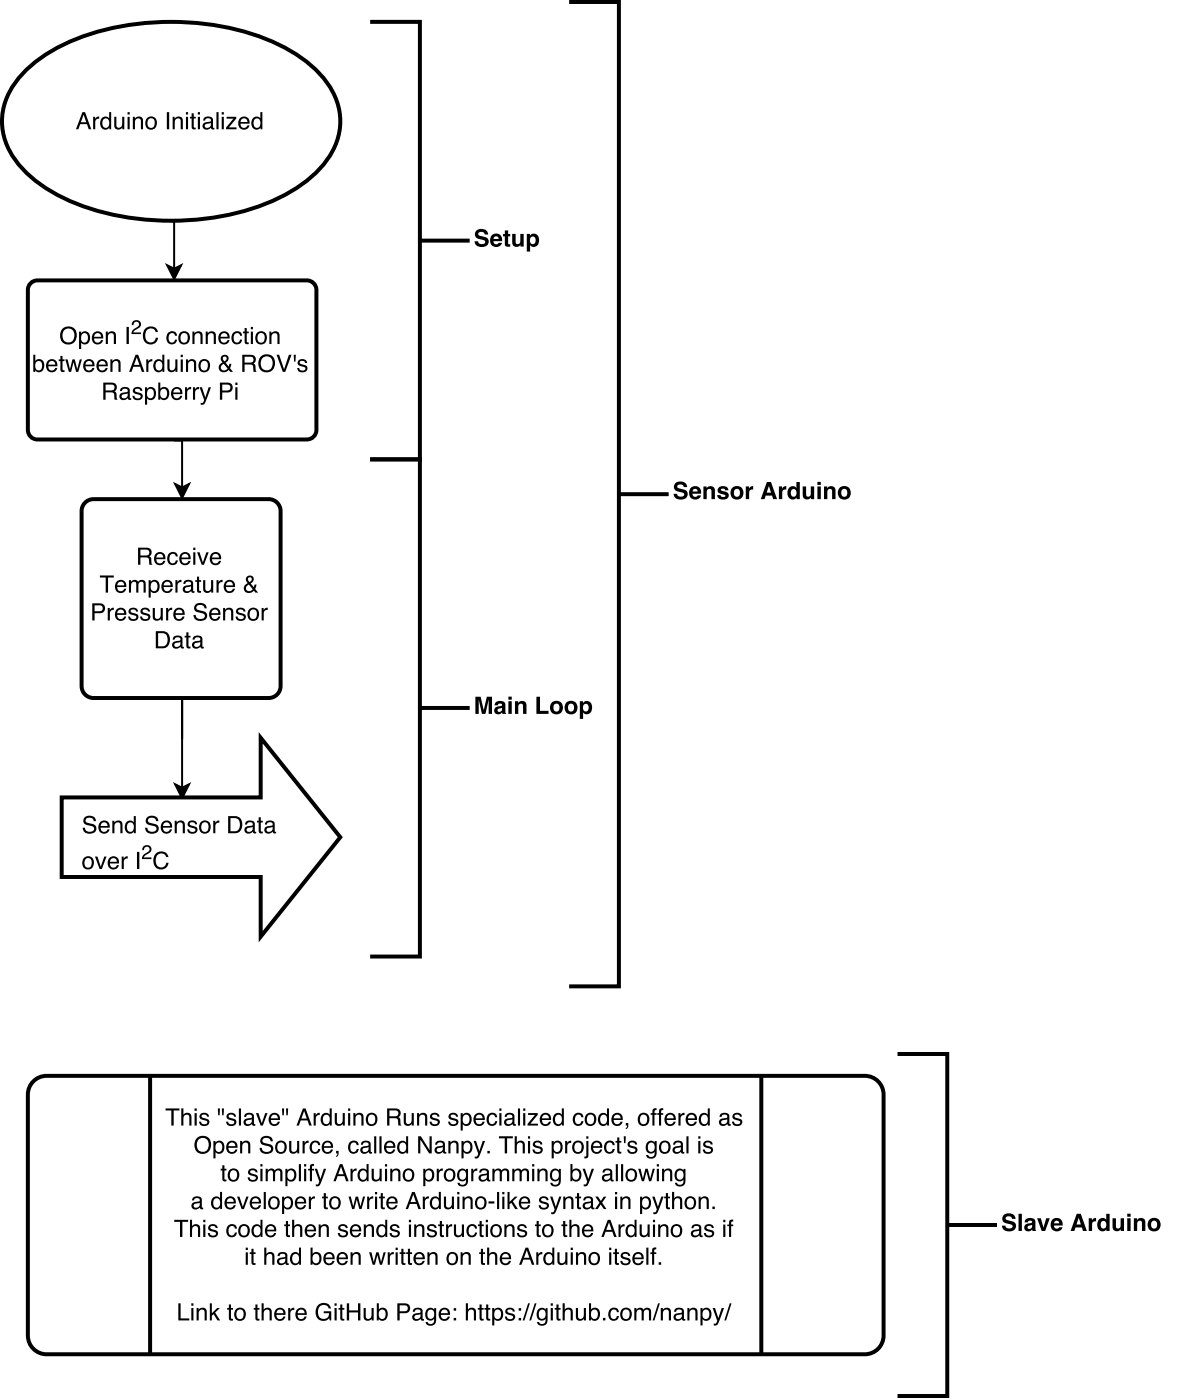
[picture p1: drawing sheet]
<svg xmlns="http://www.w3.org/2000/svg" width="213mm" height="248mm" viewBox="0 0 213 248" stroke-linecap="round" stroke-linejoin="round" font-family="sans-serif">
<path d="M30.5 39.3h.4v8.4M29.6 47.1l1.3 .6 1.2-.6-1.2 2.4z" fill="none" stroke="#000" stroke-width=".35"/>
<path d="M29.6 47.1l1.3 .6 1.2-.6-1.2 2.4z" fill="#000"/>
<path d="M4.8 12.2a32 32 0 0 1 16.1-7.4 47.2 47.2 0 0 1 29 3.3 19.5 19.5 0 0 1 9.6 9.2 11.3 11.3 0 0 1-2.5 12.3 28 28 0 0 1-12.9 7.6 48.2 48.2 0 0 1-31.5-1.4 22.1 22.1 0 0 1-10.7-8.7 11.3 11.3 0 0 1 1.8-13.7z" fill="#fff"/>
<path d="M4.8 12.2a32 32 0 0 1 16.1-7.4 47.2 47.2 0 0 1 29 3.3 19.5 19.5 0 0 1 9.6 9.2 11.3 11.3 0 0 1-2.5 12.3 28 28 0 0 1-12.9 7.6 48.2 48.2 0 0 1-31.5-1.4 22.1 22.1 0 0 1-10.7-8.7 11.3 11.3 0 0 1 1.8-13.7z" fill="none" stroke="#000" stroke-width=".71" stroke-linecap="butt"/>
<g fill="#000">
<path d="M31 85.9l1.3 .6 1.2-.6-1.2 2.4z"/>
<path d="M14.8 20.3l-.5 1.4h1zM14.6 19.9h.5l1.1 3h-.5l-.3-.9h-1.2l-.3 .9h-.4zM16.5 20.7h.4v.4a.64 .64 0 0 1 .7-.4v.4a.57 .57 0 0 0-.7 .6v1.2h-.4zM18.3 21.2a.85 .85 0 0 0-.2 .9 .85 .85 0 0 0 .8 .6 .93 .93 0 0 0 .5-.9 .93 .93 0 0 0-.6-.8zM18.2 20.8l.7-.1 .5 .3v-1.1h.3v3h-.3v-.3a.91 .91 0 0 1-1.1 .3 .91 .91 0 0 1-.6-1l.2-.6zM20.3 20.7h.3v1.5a.52 .52 0 0 0 .6 .5 .52 .52 0 0 0 .5-.7v-1.3h.3v2.2h-.3v-.3a.77 .77 0 0 1-.9 .4 .77 .77 0 0 1-.5-.8zM22.6 20.7h.4v2.2h-.4zM22.6 19.9h.4v.4h-.4zM23.6 20.7h.3v.3a.78 .78 0 0 1 .9-.3 .78 .78 0 0 1 .6 .8v1.4h-.4v-1.4a.55 .55 0 0 0-.7-.5 .55 .55 0 0 0-.4 .8v1.1h-.3zM26.4 21.1a.94 .94 0 0 0 .4 1.6 .94 .94 0 0 0 .5-1.4 .62 .62 0 0 0-.9-.2zM26 21a1.06 1.06 0 0 1 1.4-.2 1.06 1.06 0 0 1 .4 1.3 1.05 1.05 0 0 1-1.4 .9 1.05 1.05 0 0 1-.6-1.5zM29.6 19.9h.4v3h-.4zM30.6 20.7h.4v.3a.78 .78 0 0 1 .9-.3 .78 .78 0 0 1 .5 .8v1.4h-.4v-1.4a.55 .55 0 0 0-.6-.5 .55 .55 0 0 0-.4 .8v1.1h-.4zM33 20.7h.3v2.2h-.3zM33 19.9h.3v.4h-.3zM34 20.1h.3v.6h.4v.3h-.4v1.5l.1 .1h.3v.3a.53 .53 0 0 1-.7-.4v-1.5h-.3v-.3h.3zM35.1 20.7h.3v2.2h-.3zM35.1 19.9h.3v.4h-.3zM36.3 22.2a.53 .53 0 0 0 .6 .5 .53 .53 0 0 0 .5-.6v-.3zM36.1 21a.96 .96 0 0 1 1.7 .3v1.3l.2 .1v.2a.42 .42 0 0 1-.6-.3 .77 .77 0 0 1-1 .4 .77 .77 0 0 1-.4-1l.4-.3 1-.2a.5 .5 0 0 0-.5-.6 .5 .5 0 0 0-.5 .5h-.4zM38.4 19.9h.3v3h-.3zM39.3 20.7h.4v2.2h-.4zM39.3 19.9h.4v.4h-.4zM40.2 20.7h1.7v.3l-1.3 1.6h1.3v.3h-1.8v-.3l1.3-1.6h-1.2zM42.5 21a1.01 1.01 0 0 1 1.3-.2 1.01 1.01 0 0 1 .5 1.1h-1.7a.63 .63 0 0 0 .5 .8 .63 .63 0 0 0 .8-.5h.3a1.04 1.04 0 0 1-1.3 .8 1.04 1.04 0 0 1-.6-1.5zM42.8 21.2l-.2 .4h1.3a.61 .61 0 0 0-.4-.6 .61 .61 0 0 0-.7 .2zM45.1 21.2a.85 .85 0 0 0-.2 .9 .85 .85 0 0 0 .8 .6 .93 .93 0 0 0 .5-.9 .93 .93 0 0 0-.6-.8zM45 20.8l.7-.1 .5 .3v-1.1h.3v3h-.3v-.3a.91 .91 0 0 1-1.1 .3 .91 .91 0 0 1-.6-1l.2-.6z"/>
</g>
<path d="M30.9 78.1h1.4v8.4M31 85.9l1.3 .6 1.2-.6-1.2 2.4z" fill="none" stroke="#000" stroke-width=".35"/>
<path d="M5.4 50.2l.8-.4 .4-.1h47.8a1.69 1.69 0 0 1 1.7 1.7v24.9a1.69 1.69 0 0 1-1.7 1.7h-47.8a1.69 1.69 0 0 1-1.7-1.7v-24.9l.1-.4z" fill="#fff"/>
<path d="M5.4 50.2l.8-.4 .4-.1h47.8a1.69 1.69 0 0 1 1.7 1.7v24.9a1.69 1.69 0 0 1-1.7 1.7h-47.8a1.69 1.69 0 0 1-1.7-1.7v-24.9l.1-.4z" fill="none" stroke="#000" stroke-width=".71" stroke-linecap="butt"/>
<g fill="#000">
<path d="M23.6 57a.81 .81 0 0 1 1.3 .2 .81 .81 0 0 1-.5 1.1l-.5 .3-.3 .4h1.4v.3h-1.7a1.39 1.39 0 0 1 1.1-1.3 .49 .49 0 0 0 .2-.7 .49 .49 0 0 0-.6-.2 .49 .49 0 0 0-.3 .6h-.3zM31 139.1l1.3 .6 1.2-.6-1.2 2.5z"/>
<path d="M11.2 58.2a1.56 1.56 0 0 1 2 .1 1.56 1.56 0 0 1 .2 2.1 1.52 1.52 0 0 1-2 .6 1.52 1.52 0 0 1-.7-2zM11.4 58.6a1.22 1.22 0 0 0-.2 1.6 1.22 1.22 0 0 0 1.5 .4 1.31 1.31 0 0 0 .5-1.4 1.31 1.31 0 0 0-1.1-.9zM14.6 59.3a.95 .95 0 0 0 .4 1.5 .89 .89 0 0 0 .6-.9 .89 .89 0 0 0-.6-.8zM14 58.8h.4v.3a.9 .9 0 0 1 1.1-.3 .9 .9 0 0 1 .5 1.1 .93 .93 0 0 1-.5 1.1 .93 .93 0 0 1-1.1-.2v1.1h-.4zM16.6 59.1a1.01 1.01 0 0 1 1.2-.2 1.01 1.01 0 0 1 .5 1.1h-1.6a.63 .63 0 0 0 .4 .8 .63 .63 0 0 0 .8-.5h.4a1.04 1.04 0 0 1-1.4 .8 1.04 1.04 0 0 1-.6-1.5zM16.9 59.3l-.2 .4h1.2a.61 .61 0 0 0-.3-.6 .61 .61 0 0 0-.7 .2zM18.8 58.8h.3v.3a.78 .78 0 0 1 .9-.3 .78 .78 0 0 1 .6 .8v1.4h-.4v-1.4a.55 .55 0 0 0-.7-.5 .55 .55 0 0 0-.4 .8v1.1h-.3zM22.4 58h.4v3h-.4z"/>
<path d="M25.7 58.4a1.32 1.32 0 0 1 1.3-.5 1.32 1.32 0 0 1 1 1h-.4a.98 .98 0 0 0-1.2-.6 .98 .98 0 0 0-.7 1.3 .96 .96 0 0 0 .8 1.1 .96 .96 0 0 0 1.1-.8h.4a1.36 1.36 0 0 1-1.6 1.2 1.36 1.36 0 0 1-1.1-1.6l.1-.6zM29.8 59.1a.91 .91 0 0 1 .9-.3 .91 .91 0 0 1 .7 .8h-.4a.57 .57 0 0 0-.7-.5 .57 .57 0 0 0-.4 .7 .66 .66 0 0 0 .1 .8 .66 .66 0 0 0 .8 0l.2-.4h.4a.96 .96 0 0 1-1.1 .9 .96 .96 0 0 1-.8-1.1zM32.3 59.2a.94 .94 0 0 0 .3 1.6 .94 .94 0 0 0 .6-1.4 .62 .62 0 0 0-.9-.2zM31.9 59.1a1.06 1.06 0 0 1 1.3-.2 1.06 1.06 0 0 1 .4 1.3 1.05 1.05 0 0 1-1.3 .9 1.05 1.05 0 0 1-.7-1.5zM34.1 58.8h.4v.3a.78 .78 0 0 1 .9-.3 .78 .78 0 0 1 .5 .8v1.4h-.4v-1.4a.55 .55 0 0 0-.6-.5 .55 .55 0 0 0-.4 .8v1.1h-.4zM36.5 58.8h.3v.3a.78 .78 0 0 1 .9-.3 .78 .78 0 0 1 .6 .8v1.4h-.4v-1.4a.55 .55 0 0 0-.7-.5 .55 .55 0 0 0-.4 .8v1.1h-.3zM39 59.1a1.01 1.01 0 0 1 1.2-.2 1.01 1.01 0 0 1 .5 1.1h-1.6a.63 .63 0 0 0 .5 .8 .63 .63 0 0 0 .7-.5h.4a1.04 1.04 0 0 1-1.4 .8 1.04 1.04 0 0 1-.6-1.5zM39.3 59.3l-.2 .4h1.2a.61 .61 0 0 0-.3-.6 .61 .61 0 0 0-.7 .2zM41.3 59.1a.91 .91 0 0 1 1-.3 .91 .91 0 0 1 .6 .8h-.3a.57 .57 0 0 0-.7-.5 .57 .57 0 0 0-.5 .7 .66 .66 0 0 0 .2 .8 .66 .66 0 0 0 .8 0l.2-.4h.3a.96 .96 0 0 1-1.1 .9 .96 .96 0 0 1-.8-1.1zM43.4 58.2h.3v.6h.4v.3h-.4v1.5l.1 .1h.3v.3a.53 .53 0 0 1-.7-.4v-1.5h-.3v-.3h.3zM44.5 58.8h.3v2.2h-.3zM44.5 58h.3v.4h-.3zM45.9 59.2a.94 .94 0 0 0 .4 1.6 .94 .94 0 0 0 .5-1.4 .62 .62 0 0 0-.9-.2zM45.5 59.1a1.06 1.06 0 0 1 1.4-.2 1.06 1.06 0 0 1 .4 1.3 1.05 1.05 0 0 1-1.4 .9 1.05 1.05 0 0 1-.6-1.5zM47.8 58.8h.3v.3a.78 .78 0 0 1 .9-.3 .78 .78 0 0 1 .6 .8v1.4h-.4v-1.4a.55 .55 0 0 0-.7-.5 .55 .55 0 0 0-.4 .8v1.1h-.3z"/>
<path d="M5.9 62.9h.4v1.1a.91 .91 0 0 1 1.1-.2 .91 .91 0 0 1 .4 1 .93 .93 0 0 1-.4 1.1 .93 .93 0 0 1-1.2-.2v.3h-.3zM6.4 64.2a.86 .86 0 0 0-.1 1 .86 .86 0 0 0 .8 .5 .94 .94 0 0 0-.2-1.7zM8.4 64a1.01 1.01 0 0 1 1.3-.2 1.01 1.01 0 0 1 .5 1.2h-1.6a.63 .63 0 0 0 .4 .7 .63 .63 0 0 0 .8-.4h.3a1.04 1.04 0 0 1-1.3 .7 1.04 1.04 0 0 1-.6-1.4zM8.8 64.2l-.2 .5h1.2a.61 .61 0 0 0-.4-.6 .61 .61 0 0 0-.6 .1zM10.7 63.1h.4v.7h.3v.3h-.3v1.4l.1 .2h.2v.3a.53 .53 0 0 1-.7-.5v-1.4h-.3v-.3h.3zM11.6 63.8h.4l.4 1.7 .4-1.7h.5l.4 1.7 .4-1.7h.4l-.6 2.2h-.4l-.5-1.7-.4 1.7h-.4zM15 64a1.01 1.01 0 0 1 1.3-.2 1.01 1.01 0 0 1 .5 1.2h-1.7a.63 .63 0 0 0 .5 .7 .63 .63 0 0 0 .8-.4h.3a1.04 1.04 0 0 1-1.3 .7 1.04 1.04 0 0 1-.6-1.4zM15.3 64.2l-.2 .5h1.3a.61 .61 0 0 0-.4-.6 .61 .61 0 0 0-.7 .1zM17.4 64a1.01 1.01 0 0 1 1.2-.2 1.01 1.01 0 0 1 .5 1.2h-1.6a.63 .63 0 0 0 .5 .7 .63 .63 0 0 0 .7-.4h.4a1.04 1.04 0 0 1-1.4 .7 1.04 1.04 0 0 1-.6-1.4zM17.7 64.2l-.2 .5h1.2a.61 .61 0 0 0-.3-.6 .61 .61 0 0 0-.7 .1zM19.6 63.8h.3v.3a.78 .78 0 0 1 .9-.4 .78 .78 0 0 1 .6 .8v1.5h-.4v-1.4a.55 .55 0 0 0-.7-.5 .55 .55 0 0 0-.4 .7v1.2h-.3zM24.2 63.4l-.4 1.3h.9zM24 62.9h.5l1.1 3.1h-.5l-.3-.9h-1.2l-.3 .9h-.4zM25.9 63.8h.4v.3a.64 .64 0 0 1 .7-.4v.4a.57 .57 0 0 0-.7 .6v1.3h-.4zM27.7 64.3a.85 .85 0 0 0-.1 .9 .85 .85 0 0 0 .8 .5 .93 .93 0 0 0 .4-.9 .93 .93 0 0 0-.6-.8zM27.6 63.9l.7-.2 .5 .3v-1.1h.3v3.1h-.3v-.3a.91 .91 0 0 1-1.1 .3 .91 .91 0 0 1-.5-1.1l.1-.6zM29.7 63.8h.4v1.4a.52 .52 0 0 0 .6 .5 .52 .52 0 0 0 .4-.7v-1.2h.4v2.2h-.4v-.4a.77 .77 0 0 1-.9 .4 .77 .77 0 0 1-.5-.7zM32 63.8h.4v2.2h-.4zM32 62.9h.4v.5h-.4zM33 63.8h.3v.3a.78 .78 0 0 1 .9-.4 .78 .78 0 0 1 .6 .8v1.5h-.4v-1.4a.55 .55 0 0 0-.7-.5 .55 .55 0 0 0-.4 .7v1.2h-.3zM35.8 64.1a.94 .94 0 0 0 .4 1.6 .94 .94 0 0 0 .5-1.4 .62 .62 0 0 0-.9-.2zM35.5 64a1.06 1.06 0 0 1 1.3-.1 1.06 1.06 0 0 1 .4 1.3 1.05 1.05 0 0 1-1.3 .8 1.05 1.05 0 0 1-.7-1.4zM39.5 63.4v.3l.3 .4a.42 .42 0 0 0 .4-.5 .42 .42 0 0 0-.5-.3zM39.3 64.8a.6 .6 0 0 0 .2 .9 .6 .6 0 0 0 .8-.3l-.6-.9zM39.3 63.1a.73 .73 0 0 1 1.2 .2 .73 .73 0 0 1-.5 1.1l.5 .6 .2-.5h.3l-.2 .8 .5 .7h-.5l-.3-.4a.92 .92 0 0 1-1.3 .3 .92 .92 0 0 1-.1-1.4l.3-.2a.8 .8 0 0 1-.1-1.2zM43.4 63.3v1h.9a.53 .53 0 0 0 .6-.5 .53 .53 0 0 0-.5-.5zM42.9 62.9h1.5a.83 .83 0 0 1 .9 .6 .83 .83 0 0 1-.4 1 1.65 1.65 0 0 1 .5 1.3l.1 .2h-.5l-.1-1.1-.2-.2h-1.3v1.3h-.5zM46.3 63.2a1.56 1.56 0 0 1 2.1 .1 1.56 1.56 0 0 1 .2 2 1.52 1.52 0 0 1-2.1 .6 1.52 1.52 0 0 1-.6-2zM46.5 63.5a1.22 1.22 0 0 0-.1 1.6 1.22 1.22 0 0 0 1.5 .4 1.31 1.31 0 0 0 .4-1.3 1.31 1.31 0 0 0-1-1zM49 62.9h.5l.9 2.6 .8-2.6h.5l-1.1 3.1h-.5zM52.1 62.9h.3v1.2h-.3zM53 63.9a.89 .89 0 0 1 1.4 .5h-.3a.47 .47 0 0 0-.5-.4 .47 .47 0 0 0-.4 .4l.2 .2a1.04 1.04 0 0 1 1.1 .7 .93 .93 0 0 1-.9 .8 .93 .93 0 0 1-.9-.8h.3a.54 .54 0 0 0 .6 .4 .54 .54 0 0 0 .5-.5h-.1a1.43 1.43 0 0 1-1.3-.8z"/>
<path d="M18.7 68.2v1.1h1a.53 .53 0 0 0 .6-.5 .53 .53 0 0 0-.6-.6zM18.3 67.9h1.4a.83 .83 0 0 1 1 .5 .83 .83 0 0 1-.4 1 1.65 1.65 0 0 1 .4 1.4l.1 .1h-.5l-.1-1-.2-.2-1.3-.1v1.3h-.4zM21.6 70.1a.53 .53 0 0 0 .5 .6 .53 .53 0 0 0 .5-.6v-.3zM21.4 68.9a.96 .96 0 0 1 1.6 .4v1.3h.3v.3a.42 .42 0 0 1-.6-.3 .77 .77 0 0 1-1 .4 .77 .77 0 0 1-.5-1l.5-.3 .9-.2a.5 .5 0 0 0-.4-.6 .5 .5 0 0 0-.6 .5h-.3zM23.8 68.8a.89 .89 0 0 1 1.4 .5h-.3a.47 .47 0 0 0-.5-.4 .47 .47 0 0 0-.4 .5l.2 .1a1.04 1.04 0 0 1 1.1 .8 .93 .93 0 0 1-.9 .7 .93 .93 0 0 1-.9-.8h.3a.54 .54 0 0 0 .6 .5 .54 .54 0 0 0 .5-.5l-.1-.1a1.43 1.43 0 0 1-1.3-.8zM26.3 69.1a.95 .95 0 0 0 .4 1.6 .89 .89 0 0 0 .6-.9 .89 .89 0 0 0-.6-.8zM25.7 68.7h.4v.3a.9 .9 0 0 1 1.1-.3 .9 .9 0 0 1 .5 1.1 .93 .93 0 0 1-.5 1 .93 .93 0 0 1-1.1-.1v1.1h-.4zM28.1 67.9h.3v1.1a.91 .91 0 0 1 1.1-.3 .91 .91 0 0 1 .5 1.1 .93 .93 0 0 1-.4 1.1 .93 .93 0 0 1-1.2-.3v.3h-.3zM28.6 69.2a.86 .86 0 0 0-.2 .9 .86 .86 0 0 0 .8 .5 .94 .94 0 0 0-.2-1.6zM30.6 69a1.01 1.01 0 0 1 1.2-.2 1.01 1.01 0 0 1 .5 1.1h-1.6a.63 .63 0 0 0 .5 .8 .63 .63 0 0 0 .7-.5h.4a1.04 1.04 0 0 1-1.4 .7 1.04 1.04 0 0 1-.6-1.4zM30.9 69.2l-.2 .4h1.3a.61 .61 0 0 0-.4-.6 .61 .61 0 0 0-.7 .2zM32.8 68.7h.4v.4a.64 .64 0 0 1 .7-.4v.3a.57 .57 0 0 0-.7 .6v1.3h-.4zM34.2 68.7h.4v.4a.64 .64 0 0 1 .7-.4v.3a.57 .57 0 0 0-.7 .6v1.3h-.4zM35.4 68.7h.4l.6 1.8 .6-1.8h.4l-.5 1.3a3 3 0 0 1-.9 1.8h-.4v-.4l.3 .1 .3-.5zM39 67.9h1.4a.88 .88 0 0 1 .9 .8 .88 .88 0 0 1-.9 .9h-1v1.3h-.4zM39.4 68.2v1.1h.8a.53 .53 0 0 0 .6-.5 .53 .53 0 0 0-.6-.6zM41.7 68.7h.4v2.2h-.4zM41.7 67.9h.4v.4h-.4z"/>
</g>
<path d="M31 139.1l1.3 .6 1.2-.6-1.2 2.5zM32.3 124v15.7" fill="none" stroke="#000" stroke-width=".35"/>
<path d="M15.1 89.2l.9-.6 .6-.1h31a2.12 2.12 0 0 1 2.1 2.2v31a2.12 2.12 0 0 1-2.1 2.1h-31a2.12 2.12 0 0 1-2.1-2.1v-31v-.6z" fill="#fff"/>
<path d="M15.1 89.2l.9-.6 .6-.1h31a2.12 2.12 0 0 1 2.1 2.2v31a2.12 2.12 0 0 1-2.1 2.1h-31a2.12 2.12 0 0 1-2.1-2.1v-31v-.6z" fill="none" stroke="#000" stroke-width=".71" stroke-linecap="butt"/>
<g fill="#000">
<path d="M24.9 97.5v1h.9a.53 .53 0 0 0 .7-.4 .53 .53 0 0 0-.6-.6zM24.5 97.2h1.4a.83 .83 0 0 1 .9 .5 .83 .83 0 0 1-.3 1 1.65 1.65 0 0 1 .4 1.4l.1 .1h-.5l-.1-1-.2-.3h-1.3v1.3h-.4zM27.6 98.3a1.01 1.01 0 0 1 1.2-.3 1.01 1.01 0 0 1 .5 1.2h-1.6a.63 .63 0 0 0 .5 .7 .63 .63 0 0 0 .7-.4h.4a1.04 1.04 0 0 1-1.4 .7 1.04 1.04 0 0 1-.6-1.4zM27.9 98.4l-.2 .5h1.2a.61 .61 0 0 0-.3-.6 .61 .61 0 0 0-.7 .1zM29.9 98.2a.91 .91 0 0 1 1-.3 .91 .91 0 0 1 .6 .8h-.3a.57 .57 0 0 0-.7-.4 .57 .57 0 0 0-.5 .6 .66 .66 0 0 0 .2 .8 .66 .66 0 0 0 .8 .1l.2-.4h.3a.96 .96 0 0 1-1.1 .8 .96 .96 0 0 1-.8-1.1zM32.1 98.3a1.01 1.01 0 0 1 1.2-.3 1.01 1.01 0 0 1 .5 1.2h-1.6a.63 .63 0 0 0 .4 .7 .63 .63 0 0 0 .8-.4h.4a1.04 1.04 0 0 1-1.4 .7 1.04 1.04 0 0 1-.6-1.4zM32.4 98.4l-.2 .5h1.2a.61 .61 0 0 0-.3-.6 .61 .61 0 0 0-.7 .1zM34.3 98h.3v2.2h-.3zM34.3 97.2h.3v.4h-.3zM34.9 98h.5l.6 1.8 .6-1.8h.4l-.8 2.2h-.4zM37.5 98.3a1.01 1.01 0 0 1 1.2-.3 1.01 1.01 0 0 1 .5 1.2h-1.6a.63 .63 0 0 0 .5 .7 .63 .63 0 0 0 .7-.4h.4a1.04 1.04 0 0 1-1.4 .7 1.04 1.04 0 0 1-.6-1.4zM37.8 98.4l-.2 .5h1.2a.61 .61 0 0 0-.3-.6 .61 .61 0 0 0-.7 .1z"/>
<path d="M16.4 107h1.3a.88 .88 0 0 1 .9 .9 .88 .88 0 0 1-.9 .9h-.9v1.3h-.4zM16.8 107.4v1h.8a.53 .53 0 0 0 .6-.5 .53 .53 0 0 0-.6-.5zM19.1 107.9h.4v.3a.64 .64 0 0 1 .7-.4l-.1 .4a.57 .57 0 0 0-.6 .6v1.3h-.4zM20.7 108.1a1.01 1.01 0 0 1 1.2-.2 1.01 1.01 0 0 1 .5 1.2h-1.6a.63 .63 0 0 0 .4 .7 .63 .63 0 0 0 .8-.4h.4a1.04 1.04 0 0 1-1.4 .7 1.04 1.04 0 0 1-.6-1.4zM21 108.3l-.2 .5h1.2a.61 .61 0 0 0-.3-.6 .61 .61 0 0 0-.7 .1zM23 108a.89 .89 0 0 1 1.5 .5h-.4a.47 .47 0 0 0-.5-.4 .47 .47 0 0 0-.4 .4l.2 .2a1.04 1.04 0 0 1 1.1 .7 .93 .93 0 0 1-.9 .8 .93 .93 0 0 1-.9-.8h.4a.54 .54 0 0 0 .5 .4 .54 .54 0 0 0 .5-.5h-.1a1.43 1.43 0 0 1-1.2-.8zM25.1 108a.89 .89 0 0 1 1.5 .5h-.4a.47 .47 0 0 0-.5-.4 .47 .47 0 0 0-.4 .4l.2 .2a1.04 1.04 0 0 1 1.2 .7 .93 .93 0 0 1-1 .8 .93 .93 0 0 1-.9-.8h.4a.54 .54 0 0 0 .5 .4 .54 .54 0 0 0 .6-.5h-.1a1.43 1.43 0 0 1-1.3-.8zM27.1 107.9h.4v1.4a.52 .52 0 0 0 .6 .5 .52 .52 0 0 0 .4-.7v-1.2h.4v2.2h-.4v-.4a.77 .77 0 0 1-.9 .4 .77 .77 0 0 1-.5-.7zM29.4 107.9h.4v.3a.64 .64 0 0 1 .7-.4v.4a.57 .57 0 0 0-.7 .6v1.3h-.4zM31 108.1a1.01 1.01 0 0 1 1.2-.2 1.01 1.01 0 0 1 .5 1.2h-1.6a.63 .63 0 0 0 .5 .7 .63 .63 0 0 0 .7-.4h.4a1.04 1.04 0 0 1-1.4 .7 1.04 1.04 0 0 1-.5-1.4zM31.3 108.3l-.2 .5h1.3a.61 .61 0 0 0-.4-.6 .61 .61 0 0 0-.7 .1zM34.7 107.2a1.19 1.19 0 0 1 1.9 .7h-.4a.75 .75 0 0 0-.6-.6 .75 .75 0 0 0-.8 .5l.3 .4a1.84 1.84 0 0 1 1.6 .8 1.09 1.09 0 0 1-1.5 1.1 .99 .99 0 0 1-.9-1h.4a.85 .85 0 0 0 .7 .7 .85 .85 0 0 0 .9-.5l-.3-.4a2.15 2.15 0 0 1-1.6-.8v-.5zM37.4 108.1a1.01 1.01 0 0 1 1.2-.2 1.01 1.01 0 0 1 .5 1.2h-1.6a.63 .63 0 0 0 .4 .7 .63 .63 0 0 0 .8-.4h.4a1.04 1.04 0 0 1-1.4 .7 1.04 1.04 0 0 1-.6-1.4zM37.7 108.3l-.2 .5h1.2a.61 .61 0 0 0-.3-.6 .61 .61 0 0 0-.7 .1zM39.5 107.9h.4v.3a.78 .78 0 0 1 .9-.4 .78 .78 0 0 1 .6 .8v1.5h-.4v-1.4a.55 .55 0 0 0-.7-.5 .55 .55 0 0 0-.4 .7v1.2h-.4zM42.1 108a.89 .89 0 0 1 1.4 .5h-.3a.47 .47 0 0 0-.5-.4 .47 .47 0 0 0-.5 .4l.2 .2a1.04 1.04 0 0 1 1.2 .7 .93 .93 0 0 1-.9 .8 .93 .93 0 0 1-.9-.8h.3a.54 .54 0 0 0 .6 .4 .54 .54 0 0 0 .5-.5h-.1a1.43 1.43 0 0 1-1.3-.8zM44.5 108.2a.94 .94 0 0 0 .4 1.6 .94 .94 0 0 0 .5-1.4 .62 .62 0 0 0-.9-.2zM44.1 108.1a1.06 1.06 0 0 1 1.4-.1 1.06 1.06 0 0 1 .4 1.2 1.05 1.05 0 0 1-1.3 .9 1.05 1.05 0 0 1-.7-1.4zM46.4 107.9h.3v.3a.64 .64 0 0 1 .8-.4l-.1 .4a.57 .57 0 0 0-.6 .6v1.3h-.4z"/>
<path d="M17.7 102.1h2.5v.4h-1v2.6h-.5v-2.6h-1zM20.7 103.2a1.01 1.01 0 0 1 1.2-.2 1.01 1.01 0 0 1 .5 1.1h-1.6a.63 .63 0 0 0 .4 .8 .63 .63 0 0 0 .8-.5h.4a1.04 1.04 0 0 1-1.4 .8 1.04 1.04 0 0 1-.6-1.5zM21 103.4l-.2 .4h1.2a.61 .61 0 0 0-.3-.6 .61 .61 0 0 0-.7 .2zM22.9 102.9h.3v.3a.72 .72 0 0 1 1.3 0 .73 .73 0 0 1 .8-.3 .73 .73 0 0 1 .5 .8v1.4h-.4v-1.5a.48 .48 0 0 0-.5-.4 .48 .48 0 0 0-.4 .6v1.3h-.3v-1.4a.46 .46 0 0 0-.5-.5 .46 .46 0 0 0-.5 .5v1.4h-.3zM26.9 103.4a.95 .95 0 0 0 .4 1.5 .89 .89 0 0 0 .6-.9 .89 .89 0 0 0-.6-.8zM26.3 102.9h.4v.3a.9 .9 0 0 1 1.1-.3 .9 .9 0 0 1 .5 1.1 .93 .93 0 0 1-.4 1.1 .93 .93 0 0 1-1.2-.2v1.1h-.4zM28.9 103.2a1.01 1.01 0 0 1 1.2-.2 1.01 1.01 0 0 1 .5 1.1h-1.6a.63 .63 0 0 0 .5 .8 .63 .63 0 0 0 .7-.5h.4a1.04 1.04 0 0 1-1.4 .8 1.04 1.04 0 0 1-.6-1.5zM29.2 103.4l-.2 .4h1.2a.61 .61 0 0 0-.3-.6 .61 .61 0 0 0-.7 .2zM31.1 102.9h.3v.4a.64 .64 0 0 1 .8-.4l-.1 .4a.57 .57 0 0 0-.6 .6v1.2h-.4zM32.8 104.4a.53 .53 0 0 0 .6 .5 .53 .53 0 0 0 .5-.6v-.3zM32.6 103.2a.96 .96 0 0 1 1.6 .3v1.3l.3 .1v.2a.42 .42 0 0 1-.6-.3 .77 .77 0 0 1-1 .4 .77 .77 0 0 1-.4-1l.4-.3 .9-.2a.5 .5 0 0 0-.4-.6 .5 .5 0 0 0-.6 .5h-.3zM34.9 102.3h.4v.6h.3v.3h-.3v1.5l.1 .1h.2v.3a.53 .53 0 0 1-.7-.4v-1.5h-.3v-.3h.3zM36 102.9h.4v1.5a.52 .52 0 0 0 .6 .5 .52 .52 0 0 0 .4-.7v-1.3h.4v2.2h-.4v-.3a.77 .77 0 0 1-.8 .4 .77 .77 0 0 1-.6-.8zM38.4 102.9h.3v.4a.64 .64 0 0 1 .8-.4l-.1 .4a.57 .57 0 0 0-.6 .6v1.2h-.4zM39.9 103.2a1.01 1.01 0 0 1 1.3-.2 1.01 1.01 0 0 1 .5 1.1h-1.6a.63 .63 0 0 0 .4 .8 .63 .63 0 0 0 .8-.5h.3a1.04 1.04 0 0 1-1.3 .8 1.04 1.04 0 0 1-.6-1.5zM40.2 103.4l-.1 .4h1.2a.61 .61 0 0 0-.4-.6 .61 .61 0 0 0-.7 .2zM44 102.6v.3l.2 .4a.42 .42 0 0 0 .4-.5 .42 .42 0 0 0-.5-.4zM43.7 104a.6 .6 0 0 0 .3 .9 .6 .6 0 0 0 .8-.4l-.7-.8zM43.8 102.3a.73 .73 0 0 1 1.1 .2 .73 .73 0 0 1-.5 1l.6 .7 .1-.5h.4l-.3 .8 .6 .6h-.5l-.3-.3a.92 .92 0 0 1-1.4 .3 .92 .92 0 0 1-.1-1.4l.4-.3a.8 .8 0 0 1-.1-1.1z"/>
<path d="M28 112.3v2.4h.8a1.21 1.21 0 0 0 1-1.1 1.21 1.21 0 0 0-.7-1.2zM27.6 112a2.54 2.54 0 0 1 2 .2 1.73 1.73 0 0 1-.4 2.8h-1.6zM30.9 114.2a.53 .53 0 0 0 .6 .6 .53 .53 0 0 0 .5-.6v-.3zM30.7 113a.96 .96 0 0 1 1.7 .3v1.4h.2v.3a.42 .42 0 0 1-.6-.3 .77 .77 0 0 1-1 .4 .77 .77 0 0 1-.4-1l.4-.3 1-.2a.5 .5 0 0 0-.5-.6 .5 .5 0 0 0-.5 .5h-.4zM33 112.2h.4v.6h.4v.3h-.4v1.4l.1 .2h.3v.3a.53 .53 0 0 1-.8-.4v-1.5h-.3v-.3h.3zM34.5 114.2a.53 .53 0 0 0 .5 .6 .53 .53 0 0 0 .5-.6v-.3zM34.3 113a.96 .96 0 0 1 1.6 .3v1.4h.2v.3a.42 .42 0 0 1-.6-.3 .77 .77 0 0 1-1 .4 .77 .77 0 0 1-.4-1l.4-.3 1-.2a.5 .5 0 0 0-.5-.6 .5 .5 0 0 0-.5 .5h-.4z"/>
</g>
<path d="M10.9 141.5h35.3v-10.6l14.1 17.6-14.1 17.7v-10.6h-35.3z" fill="#fff"/>
<path d="M65.6 3.9h8.8v77.6h-8.8h8.8v88.2h-8.8M100.9 .4h8.8v174.6h-8.8M74.4 42.7h8.9M109.7 87.7h8.8M74.4 125.6h8.9M10.9 141.5h35.3v-10.6l14.1 17.6-14.1 17.7v-10.6h-35.3z" fill="none" stroke="#000" stroke-width=".71" stroke-linecap="butt"/>
<g fill="#000">
<path d="M25.5 150.1a.81 .81 0 0 1 1.3 .2 .81 .81 0 0 1-.6 1.2l-.5 .3-.2 .3h1.3v.3h-1.6a1.39 1.39 0 0 1 1.1-1.3 .49 .49 0 0 0 .2-.6 .49 .49 0 0 0-.7-.3 .49 .49 0 0 0-.3 .6h-.3zM27.5 151.5a1.32 1.32 0 0 1 1.4-.4 1.32 1.32 0 0 1 .9 .9h-.4a.98 .98 0 0 0-1.2-.5 .98 .98 0 0 0-.6 1.2 .96 .96 0 0 0 .7 1.2 .96 .96 0 0 0 1.2-.9h.4a1.36 1.36 0 0 1-1.6 1.2 1.36 1.36 0 0 1-1.1-1.6l.1-.6z"/>
<path d="M84.5 40.9a1.26 1.26 0 0 1 2 .7h-.6a.6 .6 0 0 0-.5-.5 .6 .6 0 0 0-.6 .4l.1 .3 .9 .2a.93 .93 0 0 1 .8 1.1 .93 .93 0 0 1-1.2 .7l-.7-.1a.91 .91 0 0 1-.6-.9h.6a.68 .68 0 0 0 .6 .5 .68 .68 0 0 0 .7-.4l-.1-.2a2.26 2.26 0 0 1-1.7-.9 .93 .93 0 0 1 .3-.9zM87.6 42l-.1 .4h.9a.46 .46 0 0 0-.3-.4 .46 .46 0 0 0-.5 0zM87.2 41.7a1.09 1.09 0 0 1 1.3-.1 1.09 1.09 0 0 1 .5 1.2h-1.5a.49 .49 0 0 0 .3 .5 .49 .49 0 0 0 .6-.2h.6a1.11 1.11 0 0 1-1.5 .6 1.11 1.11 0 0 1-.6-1.4zM89.5 40.9h.6v.6h.3v.4h-.3v1.3l.3 .1v.5h-.5a.4 .4 0 0 1-.4-.5v-1.4h-.3v-.4h.3zM90.8 41.5h.6v1.3a.43 .43 0 0 0 .5 .5 .43 .43 0 0 0 .3-.6v-1.2h.6v2.2h-.5l-.1-.3a.8 .8 0 0 1-.9 .3 .8 .8 0 0 1-.5-.9zM94.1 42.1a.7 .7 0 0 0-.1 .8 .7 .7 0 0 0 .6 .4 .69 .69 0 0 0 .4-.8 .69 .69 0 0 0-.7-.5zM93.4 41.5h.6v.3a.91 .91 0 0 1 1.1-.3 .91 .91 0 0 1 .5 1.1 .92 .92 0 0 1-.5 1.1 .92 .92 0 0 1-1.1-.2v1.1h-.6z"/>
<path d="M119.8 85.7a1.26 1.26 0 0 1 2 .7h-.6a.6 .6 0 0 0-.5-.5 .6 .6 0 0 0-.6 .4l.1 .3 .9 .2a.93 .93 0 0 1 .8 1.2 .93 .93 0 0 1-1.2 .6l-.8-.1a.91 .91 0 0 1-.5-.9h.6a.68 .68 0 0 0 .6 .5 .68 .68 0 0 0 .7-.4l-.1-.2a2.26 2.26 0 0 1-1.7-.9 .93 .93 0 0 1 .3-.9zM122.9 86.8l-.1 .4h.9a.46 .46 0 0 0-.3-.4 .46 .46 0 0 0-.5 0zM122.5 86.5a1.09 1.09 0 0 1 1.3-.1 1.09 1.09 0 0 1 .5 1.2h-1.5a.49 .49 0 0 0 .3 .5 .49 .49 0 0 0 .6-.2h.6a1.11 1.11 0 0 1-1.5 .6 1.11 1.11 0 0 1-.6-1.4zM124.7 86.3h.6v.3a.79 .79 0 0 1 .9-.3 .79 .79 0 0 1 .5 .7v1.5h-.6v-1.3a.44 .44 0 0 0-.5-.5 .44 .44 0 0 0-.3 .6v1.2h-.6zM127.4 86.5a1.05 1.05 0 0 1 1.7 .5h-.6a.37 .37 0 0 0-.3-.3 .37 .37 0 0 0-.4 .3h.1a1.32 1.32 0 0 1 1.3 .9 1.07 1.07 0 0 1-1 .7 1.07 1.07 0 0 1-1.1-.8h.6a.44 .44 0 0 0 .4 .4 .44 .44 0 0 0 .5-.3l-.1-.1a1.36 1.36 0 0 1-1.3-.8zM130.2 86.9a.69 .69 0 0 0-.1 .9 .69 .69 0 0 0 .8 .2 .69 .69 0 0 0 .3-.8 .69 .69 0 0 0-.9-.4zM129.5 87.4a1.2 1.2 0 0 1 2.4 0 1.2 1.2 0 0 1-2.4 0zM132.2 86.3h.6v.4a.7 .7 0 0 1 .7-.5v.6a.6 .6 0 0 0-.7 .7v1h-.6zM136.3 86.2l-.4 1.2h.8zM136 85.5h.7l1 3h-.6l-.2-.6h-1.2l-.2 .6h-.6zM138.1 86.3h.5v.4a.7 .7 0 0 1 .8-.5v.6a.6 .6 0 0 0-.7 .7v1h-.6zM139.8 86.6a.83 .83 0 0 1 1.4 0v-1.1h.6v3h-.6v-.3a.91 .91 0 0 1-1.1 .3 .91 .91 0 0 1-.5-1zM140.4 86.8a.67 .67 0 0 0-.2 .9 .67 .67 0 0 0 .8 .3 .71 .71 0 0 0 .2-.7 .71 .71 0 0 0-.7-.5zM142.3 86.3h.6v1.4a.43 .43 0 0 0 .5 .4 .43 .43 0 0 0 .3-.6v-1.2h.6v2.2h-.5l-.1-.3a.8 .8 0 0 1-.9 .3 .8 .8 0 0 1-.5-.8zM144.9 85.5h.6v.5h-.6zM144.9 86.3h.6v2.2h-.6zM146.1 86.3h.5v.3a.79 .79 0 0 1 .9-.3 .79 .79 0 0 1 .6 .7v1.5h-.6v-1.3a.44 .44 0 0 0-.5-.5 .44 .44 0 0 0-.3 .6v1.2h-.6zM149.3 86.9a.69 .69 0 0 0-.1 .9 .69 .69 0 0 0 .8 .2 .69 .69 0 0 0 .2-.8 .69 .69 0 0 0-.8-.4zM148.5 87.4a1.2 1.2 0 0 1 2.4 0 1.2 1.2 0 0 1-2.4 0z"/>
<path d="M84.3 123.6h.9l.6 2.4 .5-2.4h.9v3h-.6v-2.5l-.5 2.5h-.7l-.5-2.5v2.5h-.6zM88.3 125.8l-.1 .1a.4 .4 0 0 0 .5 .4 .4 .4 0 0 0 .3-.5v-.2zM87.8 124.6a1.15 1.15 0 0 1 1.8 .2v1.5l.1 .3h-.6l-.1-.2a.75 .75 0 0 1-1.3 0 .75 .75 0 0 1 .7-1.1l.6-.1a.36 .36 0 0 0-.4-.4 .36 .36 0 0 0-.4 .3h-.5zM90.1 123.6h.6v.5h-.6zM90.1 124.4h.6v2.2h-.6zM91.3 124.4h.6v.3a.79 .79 0 0 1 .8-.3 .79 .79 0 0 1 .6 .7v1.5h-.6v-1.3a.44 .44 0 0 0-.5-.5 .44 .44 0 0 0-.3 .6v1.2h-.6zM95.1 123.6h.6v2.5h1.5v.5h-2.1zM98.2 125a.69 .69 0 0 0-.1 .9 .69 .69 0 0 0 .8 .2 .69 .69 0 0 0 .3-.8 .69 .69 0 0 0-.9-.4zM97.5 125.5a1.2 1.2 0 0 1 2.4 0 1.2 1.2 0 0 1-2.4 0zM100.8 125a.69 .69 0 0 0-.1 .9 .69 .69 0 0 0 .8 .2 .69 .69 0 0 0 .3-.8 .69 .69 0 0 0-.9-.4zM100 125.5a1.2 1.2 0 0 1 2.4 0 1.2 1.2 0 0 1-2.4 0zM103.5 125a.7 .7 0 0 0-.2 .8 .7 .7 0 0 0 .7 .4 .69 .69 0 0 0 .4-.8 .69 .69 0 0 0-.7-.5zM102.8 124.4h.5v.3a.91 .91 0 0 1 1.2-.3 .91 .91 0 0 1 .5 1.1 .92 .92 0 0 1-.5 1.1 .92 .92 0 0 1-1.1-.2v1.1h-.6z"/>
<path d="M15.1 145a1.19 1.19 0 0 1 1.9 .7h-.4a.75 .75 0 0 0-.7-.6 .75 .75 0 0 0-.7 .5l.3 .3a1.84 1.84 0 0 1 1.6 .8 1.09 1.09 0 0 1-1.6 1.2 .99 .99 0 0 1-.8-1.1h.4a.85 .85 0 0 0 .7 .8 .85 .85 0 0 0 .9-.6l-.3-.4a2.15 2.15 0 0 1-1.6-.7v-.5zM17.7 145.9a1.01 1.01 0 0 1 1.3-.2 1.01 1.01 0 0 1 .5 1.1h-1.7a.63 .63 0 0 0 .5 .8 .63 .63 0 0 0 .8-.5h.3a1.04 1.04 0 0 1-1.3 .7 1.04 1.04 0 0 1-.6-1.4zM18 146.1l-.2 .4h1.3a.61 .61 0 0 0-.4-.6 .61 .61 0 0 0-.7 .2zM19.9 145.6h.4v.3a.78 .78 0 0 1 .9-.3 .78 .78 0 0 1 .5 .8v1.4h-.4v-1.4a.55 .55 0 0 0-.6-.5 .55 .55 0 0 0-.4 .8v1.1h-.4zM22.7 146.1a.85 .85 0 0 0-.2 .9 .85 .85 0 0 0 .8 .5 .93 .93 0 0 0 .4-.8 .93 .93 0 0 0-.6-.8zM22.5 145.7l.7-.1 .5 .3v-1.1h.4v3h-.4v-.3a.91 .91 0 0 1-1.1 .3 .91 .91 0 0 1-.5-1l.1-.6zM26.1 145a1.19 1.19 0 0 1 2 .7h-.4a.75 .75 0 0 0-.7-.6 .75 .75 0 0 0-.8 .5l.3 .3a1.84 1.84 0 0 1 1.6 .8 1.09 1.09 0 0 1-1.5 1.2 .99 .99 0 0 1-.9-1.1h.4a.85 .85 0 0 0 .8 .8 .85 .85 0 0 0 .8-.6l-.2-.4a2.15 2.15 0 0 1-1.6-.7v-.5zM28.8 145.9a1.01 1.01 0 0 1 1.2-.2 1.01 1.01 0 0 1 .5 1.1h-1.6a.63 .63 0 0 0 .5 .8 .63 .63 0 0 0 .7-.5h.4a1.04 1.04 0 0 1-1.4 .7 1.04 1.04 0 0 1-.6-1.4zM29.1 146.1l-.2 .4h1.2a.61 .61 0 0 0-.3-.6 .61 .61 0 0 0-.7 .2zM31 145.6h.3v.3a.78 .78 0 0 1 .9-.3 .78 .78 0 0 1 .6 .8v1.4h-.4v-1.4a.55 .55 0 0 0-.7-.5 .55 .55 0 0 0-.4 .8v1.1h-.3zM33.5 145.7a.89 .89 0 0 1 1.4 .5h-.3a.47 .47 0 0 0-.5-.3 .47 .47 0 0 0-.4 .4l.2 .1a1.04 1.04 0 0 1 1.1 .8 .93 .93 0 0 1-.9 .7 .93 .93 0 0 1-.9-.8h.3a.54 .54 0 0 0 .6 .5 .54 .54 0 0 0 .5-.5l-.1-.1a1.43 1.43 0 0 1-1.3-.8zM36 146a.94 .94 0 0 0 .3 1.6 .94 .94 0 0 0 .6-1.4 .62 .62 0 0 0-.9-.2zM35.6 145.9a1.06 1.06 0 0 1 1.3-.2 1.06 1.06 0 0 1 .4 1.3 1.05 1.05 0 0 1-1.3 .9 1.05 1.05 0 0 1-.7-1.5zM37.8 145.6h.4v.4a.64 .64 0 0 1 .7-.4l-.1 .3a.57 .57 0 0 0-.6 .6v1.3h-.4zM40.9 145.1v2.4h.7a1.21 1.21 0 0 0 1-1.1 1.21 1.21 0 0 0-.7-1.2zM40.4 144.8a2.54 2.54 0 0 1 2.1 .2 1.73 1.73 0 0 1-.5 2.8h-1.6zM43.8 147a.53 .53 0 0 0 .5 .6 .53 .53 0 0 0 .5-.6v-.3zM43.6 145.8a.96 .96 0 0 1 1.6 .4v1.3h.2v.3a.42 .42 0 0 1-.6-.3 .77 .77 0 0 1-1 .4 .77 .77 0 0 1-.4-1l.4-.3 1-.2a.5 .5 0 0 0-.5-.6 .5 .5 0 0 0-.5 .5h-.4zM45.9 145h.3v.6h.4v.3h-.4v1.4l.1 .2h.3v.3a.53 .53 0 0 1-.7-.4v-1.5h-.3v-.3h.3zM47.3 147a.53 .53 0 0 0 .5 .6 .53 .53 0 0 0 .5-.6v-.3zM47.1 145.8a.96 .96 0 0 1 1.6 .4v1.3h.2v.3a.42 .42 0 0 1-.6-.3 .77 .77 0 0 1-1 .4 .77 .77 0 0 1-.4-1l.5-.3 .9-.2a.5 .5 0 0 0-.4-.6 .5 .5 0 0 0-.6 .5h-.3z"/>
<path d="M15.2 152.3a.94 .94 0 0 0 .4 1.6 .94 .94 0 0 0 .6-1.4 .62 .62 0 0 0-1-.2zM14.9 152.2a1.06 1.06 0 0 1 1.3-.1 1.06 1.06 0 0 1 .4 1.2 1.05 1.05 0 0 1-1.3 .9 1.05 1.05 0 0 1-.7-1.4zM16.8 152h.5l.6 1.8 .6-1.8h.4l-.8 2.2h-.4zM19.4 152.2a1.01 1.01 0 0 1 1.2-.2 1.01 1.01 0 0 1 .5 1.2h-1.6a.63 .63 0 0 0 .5 .7 .63 .63 0 0 0 .7-.4h.4a1.04 1.04 0 0 1-1.4 .7 1.04 1.04 0 0 1-.6-1.4zM19.7 152.4l-.2 .5h1.2a.61 .61 0 0 0-.3-.6 .61 .61 0 0 0-.7 .1zM21.6 152h.3v.3a.64 .64 0 0 1 .7-.4v.4a.57 .57 0 0 0-.7 .6v1.3h-.3zM24.3 151.1h.4v3.1h-.4z"/>
</g>
<path d="M5.9 191.8a3.3 3.3 0 0 1 2.4-.9h145a3.3 3.3 0 0 1 3.3 3.3v42.7a3.3 3.3 0 0 1-3.3 3.3h-145a3.3 3.3 0 0 1-3.4-3.3v-42.7a3.3 3.3 0 0 1 1-2.4z" fill="#fff"/>
<path d="M5.9 191.8a3.3 3.3 0 0 1 2.4-.9h145a3.3 3.3 0 0 1 3.3 3.3v42.7a3.3 3.3 0 0 1-3.3 3.3h-145a3.3 3.3 0 0 1-3.4-3.3v-42.7a3.3 3.3 0 0 1 1-2.4zM26.6 190.9v49.3M135 190.9v49.3M159.1 187h8.8v60.6h-8.8M167.9 217.3h8.8" fill="none" stroke="#000" stroke-width=".71" stroke-linecap="butt"/>
<g fill="#000">
<path d="M29.3 196.6h2.5v.4h-1v2.7h-.4v-2.7h-1.1zM32.1 196.6h.4v1.2a.78 .78 0 0 1 .9-.4 .78 .78 0 0 1 .5 .9v1.4h-.3v-1.4a.55 .55 0 0 0-.7-.6 .55 .55 0 0 0-.4 .8v1.2h-.4zM34.5 197.5h.4v2.2h-.4zM34.5 196.6h.4v.5h-.4zM35.6 197.6a.89 .89 0 0 1 1.4 .5h-.3a.47 .47 0 0 0-.5-.4 .47 .47 0 0 0-.4 .4l.2 .2a1.04 1.04 0 0 1 1.1 .7 .93 .93 0 0 1-.9 .8 .93 .93 0 0 1-.9-.8h.4a.54 .54 0 0 0 .5 .4 .54 .54 0 0 0 .5-.5h-.1a1.43 1.43 0 0 1-1.2-.8zM39.3 196.6h.4l-.1 1.3h-.2zM38.6 196.6h.4l-.1 1.3h-.2zM40.4 197.6a.89 .89 0 0 1 1.4 .5h-.3a.47 .47 0 0 0-.5-.4 .47 .47 0 0 0-.4 .4l.2 .2a1.04 1.04 0 0 1 1.1 .7 .93 .93 0 0 1-.9 .8 .93 .93 0 0 1-.9-.8h.3a.54 .54 0 0 0 .6 .4 .54 .54 0 0 0 .5-.5h-.1a1.43 1.43 0 0 1-1.3-.8zM42.3 196.6h.4v3.1h-.4zM43.6 198.9a.53 .53 0 0 0 .6 .6 .53 .53 0 0 0 .4-.7v-.3zM43.4 197.7a.96 .96 0 0 1 1.6 .3v1.3l.3 .1v.3a.42 .42 0 0 1-.6-.3 .77 .77 0 0 1-1 .3 .77 .77 0 0 1-.4-1l.4-.3 .9-.2a.5 .5 0 0 0-.4-.5 .5 .5 0 0 0-.6 .4h-.3zM45.4 197.5h.4l.6 1.8 .6-1.8h.4l-.8 2.2h-.4zM47.9 197.7a1.01 1.01 0 0 1 1.2-.2 1.01 1.01 0 0 1 .5 1.2h-1.6a.63 .63 0 0 0 .5 .7 .63 .63 0 0 0 .7-.4h.4a1.04 1.04 0 0 1-1.4 .7 1.04 1.04 0 0 1-.5-1.4zM48.2 197.9l-.2 .5h1.3a.61 .61 0 0 0-.4-.6 .61 .61 0 0 0-.7 .1zM50.7 196.6h.4l-.1 1.3h-.2zM50 196.6h.4l-.1 1.3h-.2zM53.9 197.1l-.5 1.3h1zM53.7 196.6h.5l1.1 3.1h-.5l-.3-.9h-1.2l-.3 .9h-.4zM55.6 197.5h.4v.3a.64 .64 0 0 1 .7-.4l-.1 .4a.57 .57 0 0 0-.6 .6v1.3h-.4zM57.4 198a.85 .85 0 0 0-.2 .9 .85 .85 0 0 0 .8 .5 .93 .93 0 0 0 .5-.9 .93 .93 0 0 0-.6-.8zM57.3 197.6l.7-.2 .4 .3v-1.1h.4v3.1h-.3v-.3a.91 .91 0 0 1-1.2 .3 .91 .91 0 0 1-.5-1.1l.2-.6zM59.3 197.5h.4v1.4a.52 .52 0 0 0 .6 .5 .52 .52 0 0 0 .4-.7l.1-1.2h.3v2.2h-.3v-.4a.77 .77 0 0 1-.9 .4 .77 .77 0 0 1-.6-.7zM61.7 197.5h.4v2.2h-.4zM61.7 196.6h.4v.5h-.4zM62.6 197.5h.4v.3a.78 .78 0 0 1 .9-.4 .78 .78 0 0 1 .5 .9v1.4h-.3v-1.4a.55 .55 0 0 0-.7-.5 .55 .55 0 0 0-.4 .7v1.2h-.4zM65.5 197.8a.94 .94 0 0 0 .4 1.6 .94 .94 0 0 0 .5-1.4 .62 .62 0 0 0-.9-.2zM65.1 197.7a1.06 1.06 0 0 1 1.4-.1 1.06 1.06 0 0 1 .4 1.3 1.05 1.05 0 0 1-1.4 .8 1.05 1.05 0 0 1-.6-1.4zM69 197v1h1a.53 .53 0 0 0 .6-.5 .53 .53 0 0 0-.6-.5zM68.6 196.6h1.4a.83 .83 0 0 1 1 .6 .83 .83 0 0 1-.4 1 1.65 1.65 0 0 1 .5 1.3v.2h-.5l-.1-1.1-.2-.2h-1.3v1.3h-.4zM71.6 197.5h.4v1.4a.52 .52 0 0 0 .6 .5 .52 .52 0 0 0 .4-.7v-1.2h.4v2.2h-.4v-.4a.77 .77 0 0 1-.9 .4 .77 .77 0 0 1-.5-.7zM73.9 197.5h.4v.3a.78 .78 0 0 1 .9-.4 .78 .78 0 0 1 .5 .9v1.4h-.3v-1.4a.55 .55 0 0 0-.7-.5 .55 .55 0 0 0-.4 .7v1.2h-.4zM76.4 197.6a.89 .89 0 0 1 1.5 .5h-.3a.47 .47 0 0 0-.5-.4 .47 .47 0 0 0-.5 .4l.2 .2a1.04 1.04 0 0 1 1.2 .7 .93 .93 0 0 1-1 .8 .93 .93 0 0 1-.9-.8h.4a.54 .54 0 0 0 .6 .4 .54 .54 0 0 0 .5-.5h-.1a1.43 1.43 0 0 1-1.3-.8zM79.7 197.6a.89 .89 0 0 1 1.5 .5h-.4a.47 .47 0 0 0-.4-.4 .47 .47 0 0 0-.5 .4l.2 .2a1.04 1.04 0 0 1 1.2 .7 .93 .93 0 0 1-1 .8 .93 .93 0 0 1-.9-.8h.4a.54 .54 0 0 0 .5 .4 .54 .54 0 0 0 .6-.5h-.1a1.43 1.43 0 0 1-1.3-.8zM82.2 197.9a.95 .95 0 0 0 .4 1.5 .89 .89 0 0 0 .6-.8 .89 .89 0 0 0-.6-.9zM81.7 197.5h.3v.3a.9 .9 0 0 1 1.1-.3 .9 .9 0 0 1 .5 1 .93 .93 0 0 1-.4 1.1 .93 .93 0 0 1-1.2-.2v1.2h-.3zM84.2 197.7a1.01 1.01 0 0 1 1.2-.2 1.01 1.01 0 0 1 .5 1.2h-1.6a.63 .63 0 0 0 .5 .7 .63 .63 0 0 0 .7-.4h.4a1.04 1.04 0 0 1-1.3 .7 1.04 1.04 0 0 1-.6-1.4zM84.5 197.9l-.2 .5h1.3a.61 .61 0 0 0-.4-.6 .61 .61 0 0 0-.7 .1zM86.5 197.7a.91 .91 0 0 1 1-.3 .91 .91 0 0 1 .6 .8h-.3a.57 .57 0 0 0-.7-.5 .57 .57 0 0 0-.4 .7 .66 .66 0 0 0 .1 .8 .66 .66 0 0 0 .8 .1l.2-.4h.3a.96 .96 0 0 1-1 .8 .96 .96 0 0 1-.9-1.1zM88.5 197.5h.4v2.2h-.4zM88.5 196.6h.4v.5h-.4zM89.8 198.9a.53 .53 0 0 0 .5 .6 .53 .53 0 0 0 .5-.7v-.3zM89.6 197.7a.96 .96 0 0 1 1.6 .3v1.3l.2 .1v.3a.42 .42 0 0 1-.6-.3 .77 .77 0 0 1-1 .3 .77 .77 0 0 1-.4-1l.5-.3 .9-.2a.5 .5 0 0 0-.4-.5 .5 .5 0 0 0-.6 .4h-.3zM91.8 196.6h.4v3.1h-.4zM92.7 197.5h.4v2.2h-.4zM92.7 196.6h.4v.5h-.4zM93.6 197.5h1.7v.3l-1.3 1.5h1.4v.4h-1.9v-.3l1.3-1.6h-1.2zM96 197.7a1.01 1.01 0 0 1 1.2-.2 1.01 1.01 0 0 1 .5 1.2h-1.6a.63 .63 0 0 0 .4 .7 .63 .63 0 0 0 .8-.4h.4a1.04 1.04 0 0 1-1.4 .7 1.04 1.04 0 0 1-.6-1.4zM96.3 197.9l-.2 .5h1.2a.61 .61 0 0 0-.3-.6 .61 .61 0 0 0-.7 .1zM98.6 198a.85 .85 0 0 0-.2 .9 .85 .85 0 0 0 .8 .5 .93 .93 0 0 0 .4-.9 .93 .93 0 0 0-.6-.8zM98.4 197.6l.7-.2 .5 .3v-1.1h.4v3.1h-.4v-.3a.91 .91 0 0 1-1.1 .3 .91 .91 0 0 1-.5-1.1l.1-.6zM101.8 197.7a.91 .91 0 0 1 1-.3 .91 .91 0 0 1 .6 .8h-.3a.57 .57 0 0 0-.7-.5 .57 .57 0 0 0-.5 .7 .66 .66 0 0 0 .2 .8 .66 .66 0 0 0 .8 .1l.2-.4h.3a.96 .96 0 0 1-1.1 .8 .96 .96 0 0 1-.8-1.1zM104.3 197.8a.94 .94 0 0 0 .4 1.6 .94 .94 0 0 0 .5-1.4 .62 .62 0 0 0-.9-.2zM103.9 197.7a1.06 1.06 0 0 1 1.4-.1 1.06 1.06 0 0 1 .4 1.3 1.05 1.05 0 0 1-1.4 .8 1.05 1.05 0 0 1-.6-1.4zM106.6 198a.85 .85 0 0 0-.2 .9 .85 .85 0 0 0 .8 .5 .93 .93 0 0 0 .4-.9 .93 .93 0 0 0-.6-.8zM106.4 197.6l.7-.2 .5 .3v-1.1h.4v3.1h-.4v-.3a.91 .91 0 0 1-1.1 .3 .91 .91 0 0 1-.5-1.1l.1-.6zM108.7 197.7a1.01 1.01 0 0 1 1.2-.2 1.01 1.01 0 0 1 .5 1.2h-1.6a.63 .63 0 0 0 .5 .7 .63 .63 0 0 0 .7-.4h.4a1.04 1.04 0 0 1-1.4 .7 1.04 1.04 0 0 1-.6-1.4zM109 197.9l-.2 .5h1.2a.61 .61 0 0 0-.3-.6 .61 .61 0 0 0-.7 .1zM110.9 199.2h.5l-.1 .7-.4 .4 .3-.6h-.3zM113.7 197.8a.94 .94 0 0 0 .4 1.6 .94 .94 0 0 0 .5-1.4 .62 .62 0 0 0-.9-.2zM113.3 197.7a1.06 1.06 0 0 1 1.4-.1 1.06 1.06 0 0 1 .4 1.3 1.05 1.05 0 0 1-1.4 .8 1.05 1.05 0 0 1-.6-1.4zM115.7 196.8l.7-.2v.3l-.3 .1-.1 .1v.4h.4v.3h-.4v1.9h-.3v-1.9h-.4v-.3h.4zM116.9 196.8l.7-.2v.3l-.3 .1-.1 .1v.4h.4v.3h-.4v1.9h-.4v-1.9h-.3v-.3h.3zM118.1 197.7a1.01 1.01 0 0 1 1.2-.2 1.01 1.01 0 0 1 .5 1.2h-1.6a.63 .63 0 0 0 .5 .7 .63 .63 0 0 0 .7-.4h.4a1.04 1.04 0 0 1-1.4 .7 1.04 1.04 0 0 1-.6-1.4zM118.4 197.9l-.2 .5h1.2a.61 .61 0 0 0-.3-.6 .61 .61 0 0 0-.7 .1zM120.3 197.5h.3v.3a.64 .64 0 0 1 .7-.4v.4a.57 .57 0 0 0-.7 .6v1.3h-.3zM121.8 197.7a1.01 1.01 0 0 1 1.3-.2 1.01 1.01 0 0 1 .5 1.2h-1.7a.63 .63 0 0 0 .5 .7 .63 .63 0 0 0 .8-.4h.3a1.04 1.04 0 0 1-1.3 .7 1.04 1.04 0 0 1-.6-1.4zM122.1 197.9l-.1 .5h1.2a.61 .61 0 0 0-.4-.6 .61 .61 0 0 0-.7 .1zM124.4 198a.85 .85 0 0 0-.1 .9 .85 .85 0 0 0 .8 .5 .93 .93 0 0 0 .4-.9 .93 .93 0 0 0-.6-.8zM124.3 197.6l.7-.2 .5 .3v-1.1h.3v3.1h-.3v-.3a.91 .91 0 0 1-1.1 .3 .91 .91 0 0 1-.5-1.1l.1-.6zM127.9 198.9a.53 .53 0 0 0 .5 .6 .53 .53 0 0 0 .5-.7v-.3zM127.7 197.7a.96 .96 0 0 1 1.6 .3v1.3l.2 .1v.3a.42 .42 0 0 1-.6-.3 .77 .77 0 0 1-1 .3 .77 .77 0 0 1-.4-1l.4-.3 1-.2a.5 .5 0 0 0-.5-.5 .5 .5 0 0 0-.5 .4h-.3zM130.1 197.6a.89 .89 0 0 1 1.4 .5h-.3a.47 .47 0 0 0-.5-.4 .47 .47 0 0 0-.5 .4l.3 .2a1.04 1.04 0 0 1 1.1 .7 .93 .93 0 0 1-.9 .8 .93 .93 0 0 1-.9-.8h.3a.54 .54 0 0 0 .6 .4 .54 .54 0 0 0 .5-.5h-.1a1.43 1.43 0 0 1-1.3-.8z"/>
<path d="M30.9 216.4h2.5v.4h-1.1v2.6h-.4v-2.6h-1zM33.7 216.4h.3v1.1a.78 .78 0 0 1 1-.3 .78 .78 0 0 1 .5 .8v1.4h-.4v-1.4a.55 .55 0 0 0-.7-.5 .55 .55 0 0 0-.4 .8v1.1h-.3zM36 217.2h.4v2.2h-.4zM36 216.4h.4v.4h-.4zM37.1 217.4a.89 .89 0 0 1 1.5 .5h-.4a.47 .47 0 0 0-.5-.4 .47 .47 0 0 0-.4 .4l.2 .1a1.04 1.04 0 0 1 1.2 .8 .93 .93 0 0 1-1 .7 .93 .93 0 0 1-.9-.8h.4a.54 .54 0 0 0 .5 .5 .54 .54 0 0 0 .6-.5l-.1-.1a1.43 1.43 0 0 1-1.3-.7zM40.4 217.5a.91 .91 0 0 1 1-.3 .91 .91 0 0 1 .6 .8h-.4a.57 .57 0 0 0-.6-.5 .57 .57 0 0 0-.5 .7 .66 .66 0 0 0 .2 .8 .66 .66 0 0 0 .8 0l.1-.4h.4a.96 .96 0 0 1-1.1 .9 .96 .96 0 0 1-.8-1.1zM42.9 217.6a.94 .94 0 0 0 .4 1.6 .94 .94 0 0 0 .5-1.4 .62 .62 0 0 0-.9-.2zM42.5 217.5a1.06 1.06 0 0 1 1.4-.2 1.06 1.06 0 0 1 .4 1.3 1.05 1.05 0 0 1-1.4 .9 1.05 1.05 0 0 1-.6-1.5zM45.1 217.7a.85 .85 0 0 0-.1 .9 .85 .85 0 0 0 .8 .6 .93 .93 0 0 0 .4-.9 .93 .93 0 0 0-.6-.8zM45 217.3l.7-.1 .5 .3v-1.1h.3v3h-.3v-.3a.91 .91 0 0 1-1.1 .3 .91 .91 0 0 1-.5-1l.1-.6zM47.2 217.5a1.01 1.01 0 0 1 1.3-.2 1.01 1.01 0 0 1 .5 1.1h-1.6a.63 .63 0 0 0 .4 .8 .63 .63 0 0 0 .8-.5h.3a1.04 1.04 0 0 1-1.3 .8 1.04 1.04 0 0 1-.6-1.5zM47.6 217.7l-.2 .4h1.2a.61 .61 0 0 0-.4-.6 .61 .61 0 0 0-.6 .2zM50.7 216.6h.4v.6h.3v.3h-.3v1.5v.1h.3v.3a.53 .53 0 0 1-.7-.4v-1.5h-.3v-.3h.3zM51.8 216.4h.4v1.1a.78 .78 0 0 1 .9-.3 .78 .78 0 0 1 .5 .8v1.4h-.4v-1.4a.55 .55 0 0 0-.7-.5 .55 .55 0 0 0-.3 .8v1.1h-.4zM54.3 217.5a1.01 1.01 0 0 1 1.2-.2 1.01 1.01 0 0 1 .5 1.1h-1.6a.63 .63 0 0 0 .5 .8 .63 .63 0 0 0 .7-.5h.4a1.04 1.04 0 0 1-1.4 .8 1.04 1.04 0 0 1-.6-1.5zM54.6 217.7l-.2 .4h1.3a.61 .61 0 0 0-.4-.6 .61 .61 0 0 0-.7 .2zM56.5 217.2h.3v.3a.78 .78 0 0 1 1-.3 .78 .78 0 0 1 .5 .8v1.4h-.4v-1.4a.55 .55 0 0 0-.7-.5 .55 .55 0 0 0-.3 .8v1.1h-.4zM60.2 217.4a.89 .89 0 0 1 1.4 .5h-.3a.47 .47 0 0 0-.5-.4 .47 .47 0 0 0-.4 .4l.2 .1a1.04 1.04 0 0 1 1.1 .8 .93 .93 0 0 1-.9 .7 .93 .93 0 0 1-.9-.8h.3a.54 .54 0 0 0 .6 .5 .54 .54 0 0 0 .5-.5l-.1-.1a1.43 1.43 0 0 1-1.3-.7zM62.3 217.5a1.01 1.01 0 0 1 1.2-.2 1.01 1.01 0 0 1 .5 1.1h-1.6a.63 .63 0 0 0 .5 .8 .63 .63 0 0 0 .7-.5h.4a1.04 1.04 0 0 1-1.4 .8 1.04 1.04 0 0 1-.6-1.5zM62.6 217.7l-.2 .4h1.3a.61 .61 0 0 0-.4-.6 .61 .61 0 0 0-.7 .2zM64.5 217.2h.3v.3a.78 .78 0 0 1 1-.3 .78 .78 0 0 1 .5 .8v1.4h-.4v-1.4a.55 .55 0 0 0-.7-.5 .55 .55 0 0 0-.3 .8v1.1h-.4zM67.3 217.7a.85 .85 0 0 0-.2 .9 .85 .85 0 0 0 .8 .6 .93 .93 0 0 0 .4-.9 .93 .93 0 0 0-.6-.8zM67.1 217.3l.7-.1 .5 .3v-1.1h.3v3h-.3v-.3a.91 .91 0 0 1-1.1 .3 .91 .91 0 0 1-.5-1l.1-.6zM69.3 217.4a.89 .89 0 0 1 1.5 .5h-.3a.47 .47 0 0 0-.5-.4 .47 .47 0 0 0-.5 .4l.2 .1a1.04 1.04 0 0 1 1.2 .8 .93 .93 0 0 1-.9 .7 .93 .93 0 0 1-.9-.8h.3a.54 .54 0 0 0 .6 .5 .54 .54 0 0 0 .5-.5l-.1-.1a1.43 1.43 0 0 1-1.3-.7zM72.5 217.2h.4v2.2h-.4zM72.5 216.4h.4v.4h-.4zM73.4 217.2h.4v.3a.78 .78 0 0 1 .9-.3 .78 .78 0 0 1 .5 .8v1.4h-.3v-1.4a.55 .55 0 0 0-.7-.5 .55 .55 0 0 0-.4 .8v1.1h-.4zM75.9 217.4a.89 .89 0 0 1 1.5 .5h-.4a.47 .47 0 0 0-.4-.4 .47 .47 0 0 0-.5 .4l.2 .1a1.04 1.04 0 0 1 1.2 .8 .93 .93 0 0 1-1 .7 .93 .93 0 0 1-.9-.8h.4a.54 .54 0 0 0 .5 .5 .54 .54 0 0 0 .6-.5l-.1-.1a1.43 1.43 0 0 1-1.3-.7zM78 216.6h.3v.6h.4v.3h-.4v1.5l.1 .1h.3v.3a.53 .53 0 0 1-.7-.4v-1.5h-.3v-.3h.3zM79.1 217.2h.3v.4a.64 .64 0 0 1 .8-.4l-.1 .4a.57 .57 0 0 0-.6 .6v1.2h-.4zM80.5 217.2h.3v1.5a.52 .52 0 0 0 .7 .5 .52 .52 0 0 0 .4-.7v-1.3h.3v2.2h-.3v-.3a.77 .77 0 0 1-.9 .4 .77 .77 0 0 1-.5-.8zM83 217.5a.91 .91 0 0 1 .9-.3 .91 .91 0 0 1 .7 .8h-.4a.57 .57 0 0 0-.7-.5 .57 .57 0 0 0-.4 .7 .66 .66 0 0 0 .1 .8 .66 .66 0 0 0 .8 0l.2-.4h.4a.96 .96 0 0 1-1.1 .9 .96 .96 0 0 1-.8-1.1zM85 216.6h.4v.6h.3v.3h-.3v1.5l.1 .1h.2v.3a.53 .53 0 0 1-.7-.4v-1.5h-.3v-.3h.3zM86.1 217.2h.4v2.2h-.4zM86.1 216.4h.4v.4h-.4zM87.6 217.6a.94 .94 0 0 0 .3 1.6 .94 .94 0 0 0 .6-1.4 .62 .62 0 0 0-.9-.2zM87.2 217.5a1.06 1.06 0 0 1 1.3-.2 1.06 1.06 0 0 1 .4 1.3 1.05 1.05 0 0 1-1.3 .9 1.05 1.05 0 0 1-.7-1.5zM89.4 217.2h.4v.3a.78 .78 0 0 1 .9-.3 .78 .78 0 0 1 .5 .8v1.4h-.4v-1.4a.55 .55 0 0 0-.6-.5 .55 .55 0 0 0-.4 .8v1.1h-.4zM91.9 217.4a.89 .89 0 0 1 1.5 .5h-.4a.47 .47 0 0 0-.5-.4 .47 .47 0 0 0-.4 .4l.2 .1a1.04 1.04 0 0 1 1.2 .8 .93 .93 0 0 1-1 .7 .93 .93 0 0 1-.9-.8h.4a.54 .54 0 0 0 .5 .5 .54 .54 0 0 0 .6-.5l-.1-.1a1.43 1.43 0 0 1-1.3-.7zM95.1 216.6h.4v.6h.4v.3h-.4v1.5l.1 .1h.3v.3a.53 .53 0 0 1-.8-.4v-1.5h-.3v-.3h.3zM96.7 217.6a.94 .94 0 0 0 .4 1.6 .94 .94 0 0 0 .6-1.4 .62 .62 0 0 0-1-.2zM96.4 217.5a1.06 1.06 0 0 1 1.3-.2 1.06 1.06 0 0 1 .4 1.3 1.05 1.05 0 0 1-1.3 .9 1.05 1.05 0 0 1-.7-1.5zM99.8 216.6h.4v.6h.4v.3h-.4v1.5l.1 .1h.3v.3a.53 .53 0 0 1-.8-.4v-1.5h-.3v-.3h.3zM100.9 216.4h.4v1.1a.78 .78 0 0 1 .9-.3 .78 .78 0 0 1 .5 .8v1.4h-.3v-1.4a.55 .55 0 0 0-.7-.5 .55 .55 0 0 0-.4 .8v1.1h-.4zM103.4 217.5a1.01 1.01 0 0 1 1.3-.2 1.01 1.01 0 0 1 .5 1.1h-1.6a.63 .63 0 0 0 .4 .8 .63 .63 0 0 0 .8-.5h.4a1.04 1.04 0 0 1-1.4 .8 1.04 1.04 0 0 1-.6-1.5zM103.8 217.7l-.2 .4h1.2a.61 .61 0 0 0-.4-.6 .61 .61 0 0 0-.6 .2zM108 216.8l-.5 1.4h.9zM107.7 216.4h.5l1.1 3h-.4l-.3-.9h-1.2l-.4 .9h-.4zM109.6 217.2h.4v.4a.64 .64 0 0 1 .7-.4v.4a.57 .57 0 0 0-.7 .6v1.2h-.4zM111.4 217.7a.85 .85 0 0 0-.1 .9 .85 .85 0 0 0 .8 .6 .93 .93 0 0 0 .4-.9 .93 .93 0 0 0-.6-.8zM111.3 217.3l.7-.1 .5 .3v-1.1h.3v3h-.3v-.3a.91 .91 0 0 1-1.1 .3 .91 .91 0 0 1-.5-1l.1-.6zM113.4 217.2h.4v1.5a.52 .52 0 0 0 .6 .5 .52 .52 0 0 0 .4-.7v-1.3h.4v2.2h-.4v-.3a.77 .77 0 0 1-.8 .4 .77 .77 0 0 1-.6-.8zM115.7 217.2h.4v2.2h-.4zM115.7 216.4h.4v.4h-.4zM116.7 217.2h.3v.3a.78 .78 0 0 1 1-.3 .78 .78 0 0 1 .5 .8v1.4h-.4v-1.4a.55 .55 0 0 0-.7-.5 .55 .55 0 0 0-.3 .8v1.1h-.4zM119.5 217.6a.94 .94 0 0 0 .4 1.6 .94 .94 0 0 0 .6-1.4 .62 .62 0 0 0-1-.2zM119.2 217.5a1.06 1.06 0 0 1 1.3-.2 1.06 1.06 0 0 1 .4 1.3 1.05 1.05 0 0 1-1.3 .9 1.05 1.05 0 0 1-.7-1.5zM122.9 218.7a.53 .53 0 0 0 .5 .5 .53 .53 0 0 0 .5-.6v-.3zM122.7 217.5a.96 .96 0 0 1 1.6 .3v1.3l.3 .1v.2a.42 .42 0 0 1-.6-.3 .77 .77 0 0 1-1 .4 .77 .77 0 0 1-.5-1l.5-.3 .9-.2a.5 .5 0 0 0-.4-.6 .5 .5 0 0 0-.6 .5h-.3zM125.1 217.4a.89 .89 0 0 1 1.4 .5h-.3a.47 .47 0 0 0-.5-.4 .47 .47 0 0 0-.4 .4l.2 .1a1.04 1.04 0 0 1 1.1 .8 .93 .93 0 0 1-.9 .7 .93 .93 0 0 1-.9-.8h.3a.54 .54 0 0 0 .6 .5 .54 .54 0 0 0 .5-.5l-.1-.1a1.43 1.43 0 0 1-1.3-.7zM128.2 217.2h.4v2.2h-.4zM128.2 216.4h.4v.4h-.4zM129.3 216.5l.7-.1v.3h-.3l-.1 .2v.3h.4v.3h-.4v1.9h-.4v-1.9h-.3v-.3h.3z"/>
<path d="M34.4 213.7a.53 .53 0 0 0 .5 .6 .53 .53 0 0 0 .5-.6v-.3zM34.2 212.5a.96 .96 0 0 1 1.6 .3v1.4h.2v.3a.42 .42 0 0 1-.6-.3 .77 .77 0 0 1-1 .3 .77 .77 0 0 1-.4-.9l.4-.3 1-.3a.5 .5 0 0 0-.5-.5 .5 .5 0 0 0-.5 .5h-.4zM38 212.8a.85 .85 0 0 0-.2 .9 .85 .85 0 0 0 .8 .5 .93 .93 0 0 0 .4-.9 .93 .93 0 0 0-.6-.7zM37.8 212.4l.7-.2 .5 .4v-1.2h.4v3.1h-.4v-.3a.91 .91 0 0 1-1.1 .3 .91 .91 0 0 1-.5-1.1l.1-.6zM40.1 212.6a1.01 1.01 0 0 1 1.2-.3 1.01 1.01 0 0 1 .5 1.2h-1.6a.63 .63 0 0 0 .5 .7 .63 .63 0 0 0 .7-.4h.4a1.04 1.04 0 0 1-1.4 .7 1.04 1.04 0 0 1-.6-1.4zM40.4 212.7l-.2 .5h1.2a.61 .61 0 0 0-.3-.6 .61 .61 0 0 0-.7 .1zM42 212.3h.5l.5 1.8 .7-1.8h.4l-.9 2.2h-.4zM44.6 212.6a1.01 1.01 0 0 1 1.2-.3 1.01 1.01 0 0 1 .5 1.2h-1.6a.63 .63 0 0 0 .4 .7 .63 .63 0 0 0 .8-.4h.4a1.04 1.04 0 0 1-1.4 .7 1.04 1.04 0 0 1-.6-1.4zM44.9 212.7l-.2 .5h1.2a.61 .61 0 0 0-.4-.6 .61 .61 0 0 0-.6 .1zM46.8 211.5h.3v3h-.3zM48.2 212.7a.94 .94 0 0 0 .4 1.5 .94 .94 0 0 0 .5-1.4 .62 .62 0 0 0-.9-.1zM47.8 212.5a1.06 1.06 0 0 1 1.4-.1 1.06 1.06 0 0 1 .4 1.3 1.05 1.05 0 0 1-1.4 .8 1.05 1.05 0 0 1-.6-1.4zM50.6 212.7a.95 .95 0 0 0 .4 1.5 .89 .89 0 0 0 .6-.8 .89 .89 0 0 0-.6-.9zM50 212.3h.4v.3a.9 .9 0 0 1 1.1-.3 .9 .9 0 0 1 .5 1 .93 .93 0 0 1-.5 1.1 .93 .93 0 0 1-1.1-.2v1.2h-.4zM52.6 212.6a1.01 1.01 0 0 1 1.2-.3 1.01 1.01 0 0 1 .5 1.2h-1.6a.63 .63 0 0 0 .4 .7 .63 .63 0 0 0 .8-.4h.4a1.04 1.04 0 0 1-1.4 .7 1.04 1.04 0 0 1-.6-1.4zM52.9 212.7l-.2 .5h1.2a.61 .61 0 0 0-.4-.6 .61 .61 0 0 0-.6 .1zM54.7 212.3h.4v.4a.64 .64 0 0 1 .7-.5v.4a.57 .57 0 0 0-.7 .6v1.3h-.4zM57.4 211.7h.4v.6h.3v.3h-.3v1.4v.2h.3v.3a.53 .53 0 0 1-.7-.5v-1.4h-.3v-.3h.3zM59 212.7a.94 .94 0 0 0 .4 1.5 .94 .94 0 0 0 .5-1.4 .62 .62 0 0 0-.9-.1zM58.6 212.5a1.06 1.06 0 0 1 1.4-.1 1.06 1.06 0 0 1 .4 1.3 1.05 1.05 0 0 1-1.4 .8 1.05 1.05 0 0 1-.6-1.4zM61.8 212.3h.4l.4 1.7 .4-1.7h.5l.4 1.7 .5-1.7h.3l-.6 2.2h-.4l-.5-1.7-.4 1.7h-.4zM65.1 212.3h.3v.4a.64 .64 0 0 1 .8-.5l-.1 .4a.57 .57 0 0 0-.6 .6v1.3h-.4zM66.5 212.3h.4v2.2h-.4zM66.5 211.5h.4v.4h-.4zM67.5 211.7h.4v.6h.3v.3h-.3v1.4v.2h.3v.3a.53 .53 0 0 1-.7-.5v-1.4h-.3v-.3h.3zM68.8 212.6a1.01 1.01 0 0 1 1.2-.3 1.01 1.01 0 0 1 .5 1.2h-1.6a.63 .63 0 0 0 .4 .7 .63 .63 0 0 0 .8-.4h.4a1.04 1.04 0 0 1-1.4 .7 1.04 1.04 0 0 1-.6-1.4zM69.1 212.7l-.2 .5h1.2a.61 .61 0 0 0-.3-.6 .61 .61 0 0 0-.7 .1zM73.3 211.9l-.5 1.3h.9zM73.1 211.5h.4l1.1 3h-.4l-.3-.9h-1.2l-.4 .9h-.4zM75 212.3h.3v.4a.64 .64 0 0 1 .7-.5v.4a.57 .57 0 0 0-.7 .6v1.3h-.3zM76.8 212.8a.85 .85 0 0 0-.2 .9 .85 .85 0 0 0 .8 .5 .93 .93 0 0 0 .4-.9 .93 .93 0 0 0-.6-.7zM76.6 212.4l.7-.2 .5 .4v-1.2h.4v3.1h-.4v-.3a.91 .91 0 0 1-1.1 .3 .91 .91 0 0 1-.5-1.1l.1-.6zM78.7 212.3h.4v1.4a.52 .52 0 0 0 .6 .5 .52 .52 0 0 0 .4-.6v-1.3h.4v2.2h-.4v-.3a.77 .77 0 0 1-.8 .3 .77 .77 0 0 1-.6-.7zM81.1 212.3h.3v2.2h-.3zM81.1 211.5h.3v.4h-.3zM82 212.3h.3v.3a.78 .78 0 0 1 1-.4 .78 .78 0 0 1 .5 .9v1.4h-.4v-1.4a.55 .55 0 0 0-.7-.5 .55 .55 0 0 0-.3 .7v1.2h-.4zM84.9 212.7a.94 .94 0 0 0 .3 1.5 .94 .94 0 0 0 .6-1.4 .62 .62 0 0 0-.9-.1zM84.5 212.5a1.06 1.06 0 0 1 1.3-.1 1.06 1.06 0 0 1 .4 1.3 1.05 1.05 0 0 1-1.3 .8 1.05 1.05 0 0 1-.7-1.4zM86.6 213.1h1v.4h-1zM88.1 211.5h.4v3h-.4zM89 212.3h.4v2.2h-.4zM89 211.5h.4v.4h-.4zM90 211.5h.3v1.7l1-.9h.5l-.9 .8 .9 1.4h-.5l-.7-1.1-.3 .3v.8h-.3zM92.3 212.6a1.01 1.01 0 0 1 1.2-.3 1.01 1.01 0 0 1 .5 1.2h-1.6a.63 .63 0 0 0 .4 .7 .63 .63 0 0 0 .8-.4h.4a1.04 1.04 0 0 1-1.4 .7 1.04 1.04 0 0 1-.6-1.4zM92.6 212.7l-.2 .5h1.2a.61 .61 0 0 0-.3-.6 .61 .61 0 0 0-.7 .1zM95.8 212.4a.89 .89 0 0 1 1.4 .5h-.3a.47 .47 0 0 0-.5-.4 .47 .47 0 0 0-.4 .5l.2 .1a1.04 1.04 0 0 1 1.1 .7 .93 .93 0 0 1-.9 .8 .93 .93 0 0 1-.9-.8h.3a.54 .54 0 0 0 .6 .5 .54 .54 0 0 0 .5-.5l-.1-.1a1.43 1.43 0 0 1-1.3-.8zM97.5 212.3h.4l.6 1.8 .6-1.8h.4l-.4 1.3a3 3 0 0 1-1 1.8h-.4v-.4h.4l.2-.4zM99.9 212.3h.3v.3a.78 .78 0 0 1 .9-.4 .78 .78 0 0 1 .6 .9v1.4h-.4v-1.4a.55 .55 0 0 0-.7-.5 .55 .55 0 0 0-.4 .7v1.2h-.3zM102.3 211.7h.4v.6h.3v.3h-.3v1.4v.2h.3v.3a.53 .53 0 0 1-.7-.5v-1.4h-.3v-.3h.3zM103.7 213.7a.53 .53 0 0 0 .6 .6 .53 .53 0 0 0 .5-.6v-.3zM103.5 212.5a.96 .96 0 0 1 1.6 .3v1.4h.3v.3a.42 .42 0 0 1-.6-.3 .77 .77 0 0 1-1 .3 .77 .77 0 0 1-.4-.9l.4-.3 .9-.3a.5 .5 0 0 0-.4-.5 .5 .5 0 0 0-.6 .5h-.3zM105.5 212.3h.5l.5 .8 .5-.8h.5l-.8 1.1 .8 1.1h-.5l-.5-.8-.5 .8h-.5l.8-1.1zM109 212.3h.4v2.2h-.4zM109 211.5h.4v.4h-.4zM110 212.3h.3v.3a.78 .78 0 0 1 .9-.4 .78 .78 0 0 1 .6 .9v1.4h-.4v-1.4a.55 .55 0 0 0-.7-.5 .55 .55 0 0 0-.4 .7v1.2h-.3zM114 212.7a.95 .95 0 0 0 .4 1.5 .89 .89 0 0 0 .6-.8 .89 .89 0 0 0-.6-.9zM113.5 212.3h.3v.3a.9 .9 0 0 1 1.1-.3 .9 .9 0 0 1 .5 1 .93 .93 0 0 1-.4 1.1 .93 .93 0 0 1-1.2-.2v1.2h-.3zM115.6 212.3h.4l.6 1.8 .6-1.8h.4l-.4 1.3a3 3 0 0 1-1 1.8h-.4v-.4h.4l.2-.4zM118 211.7h.4v.6h.4v.3h-.4v1.4l.1 .2h.3v.3a.53 .53 0 0 1-.8-.5v-1.4h-.3v-.3h.3zM119.1 211.4h.4v1.2a.78 .78 0 0 1 .9-.3 .78 .78 0 0 1 .5 .8v1.4h-.3v-1.4a.55 .55 0 0 0-.7-.5 .55 .55 0 0 0-.4 .7v1.2h-.4zM122 212.7a.94 .94 0 0 0 .4 1.5 .94 .94 0 0 0 .5-1.4 .62 .62 0 0 0-.9-.1zM121.6 212.5a1.06 1.06 0 0 1 1.4-.1 1.06 1.06 0 0 1 .4 1.3 1.05 1.05 0 0 1-1.4 .8 1.05 1.05 0 0 1-.6-1.4zM123.8 212.3h.4v.3a.78 .78 0 0 1 .9-.4 .78 .78 0 0 1 .5 .9v1.4h-.3v-1.4a.55 .55 0 0 0-.7-.5 .55 .55 0 0 0-.4 .7v1.2h-.4zM126.3 214h.4v.5h-.4z"/>
<path d="M35 201.8a1.56 1.56 0 0 1 2 .1 1.56 1.56 0 0 1 .2 2 1.52 1.52 0 0 1-2 .6 1.52 1.52 0 0 1-.7-2zM35.2 202.2a1.22 1.22 0 0 0-.2 1.6 1.22 1.22 0 0 0 1.6 .4 1.31 1.31 0 0 0 .4-1.4 1.31 1.31 0 0 0-1-.9zM38.4 202.8a.95 .95 0 0 0 .4 1.6 .89 .89 0 0 0 .6-.9 .89 .89 0 0 0-.6-.8zM37.8 202.4h.4v.3a.9 .9 0 0 1 1.1-.3 .9 .9 0 0 1 .5 1.1 .93 .93 0 0 1-.4 1.1 .93 .93 0 0 1-1.2-.2v1.1h-.4zM40.4 202.7a1.01 1.01 0 0 1 1.2-.2 1.01 1.01 0 0 1 .5 1.1h-1.6a.63 .63 0 0 0 .5 .8 .63 .63 0 0 0 .7-.5h.4a1.04 1.04 0 0 1-1.4 .7 1.04 1.04 0 0 1-.6-1.4zM40.7 202.9l-.2 .4h1.2a.61 .61 0 0 0-.3-.6 .61 .61 0 0 0-.7 .2zM42.6 202.4h.3v.3a.78 .78 0 0 1 .9-.3 .78 .78 0 0 1 .6 .8v1.4h-.4v-1.4a.55 .55 0 0 0-.7-.5 .55 .55 0 0 0-.4 .8v1.1h-.3zM46.4 201.8a1.19 1.19 0 0 1 2 .7h-.4a.75 .75 0 0 0-.7-.6 .75 .75 0 0 0-.8 .5l.3 .3a1.84 1.84 0 0 1 1.6 .8 1.09 1.09 0 0 1-1.5 1.2 .99 .99 0 0 1-.9-1.1h.4a.85 .85 0 0 0 .8 .8 .85 .85 0 0 0 .8-.6l-.2-.4a2.15 2.15 0 0 1-1.6-.7v-.5zM49.4 202.8a.94 .94 0 0 0 .4 1.6 .94 .94 0 0 0 .5-1.4 .62 .62 0 0 0-.9-.2zM49 202.7a1.06 1.06 0 0 1 1.4-.2 1.06 1.06 0 0 1 .4 1.3 1.05 1.05 0 0 1-1.3 .9 1.05 1.05 0 0 1-.7-1.5zM51.3 202.4h.3v1.5a.52 .52 0 0 0 .7 .4 .52 .52 0 0 0 .4-.6v-1.3h.3v2.2h-.3v-.3a.77 .77 0 0 1-.9 .3 .77 .77 0 0 1-.5-.7zM53.6 202.4h.4v.4a.64 .64 0 0 1 .7-.4v.3a.57 .57 0 0 0-.7 .6v1.3h-.4zM55.2 202.7a.91 .91 0 0 1 .9-.3 .91 .91 0 0 1 .7 .7h-.4a.57 .57 0 0 0-.7-.4 .57 .57 0 0 0-.4 .7 .66 .66 0 0 0 .1 .7 .66 .66 0 0 0 .8 .1l.2-.4h.4a.96 .96 0 0 1-1.1 .9 .96 .96 0 0 1-.8-1.1zM57.3 202.7a1.01 1.01 0 0 1 1.3-.2 1.01 1.01 0 0 1 .4 1.1h-1.6a.63 .63 0 0 0 .5 .8 .63 .63 0 0 0 .7-.5h.4a1.04 1.04 0 0 1-1.3 .7 1.04 1.04 0 0 1-.6-1.4zM57.6 202.9l-.2 .4h1.3a.61 .61 0 0 0-.4-.6 .61 .61 0 0 0-.7 .2zM59.6 204.2h.4v.7l-.4 .3 .2-.5-.2-.1zM62 202.7a.91 .91 0 0 1 1-.3 .91 .91 0 0 1 .6 .7h-.4a.57 .57 0 0 0-.6-.4 .57 .57 0 0 0-.5 .7 .66 .66 0 0 0 .2 .7 .66 .66 0 0 0 .7 .1l.2-.4h.4a.96 .96 0 0 1-1.1 .9 .96 .96 0 0 1-.8-1.1zM64.3 203.8a.53 .53 0 0 0 .5 .6 .53 .53 0 0 0 .5-.6v-.3zM64.1 202.6a.96 .96 0 0 1 1.6 .4v1.3h.3v.3a.42 .42 0 0 1-.6-.3 .77 .77 0 0 1-1 .4 .77 .77 0 0 1-.5-1l.5-.3 .9-.2a.5 .5 0 0 0-.4-.6 .5 .5 0 0 0-.6 .5h-.3zM66.3 201.6h.4v3h-.4zM67.3 201.6h.3v3h-.3zM68.4 202.7a1.01 1.01 0 0 1 1.2-.2 1.01 1.01 0 0 1 .5 1.1h-1.6a.63 .63 0 0 0 .4 .8 .63 .63 0 0 0 .8-.5h.4a1.04 1.04 0 0 1-1.4 .7 1.04 1.04 0 0 1-.6-1.4zM68.7 202.9l-.2 .4h1.2a.61 .61 0 0 0-.3-.6 .61 .61 0 0 0-.7 .2zM71 202.9a.85 .85 0 0 0-.2 .9 .85 .85 0 0 0 .8 .5 .93 .93 0 0 0 .4-.8 .93 .93 0 0 0-.6-.8zM70.8 202.5l.7-.1 .5 .3v-1.1h.4v3h-.4v-.3a.91 .91 0 0 1-1.1 .3 .91 .91 0 0 1-.5-1l.1-.6zM74.1 201.6h.5l1.5 2.4v-2.4h.4v3h-.4l-1.6-2.4v2.4h-.4zM77.5 203.8a.53 .53 0 0 0 .5 .6 .53 .53 0 0 0 .5-.6v-.3zM77.3 202.6a.96 .96 0 0 1 1.6 .4v1.3h.2v.3a.42 .42 0 0 1-.6-.3 .77 .77 0 0 1-1 .4 .77 .77 0 0 1-.4-1l.4-.3 1-.2a.5 .5 0 0 0-.5-.6 .5 .5 0 0 0-.5 .5h-.4zM79.5 202.4h.3v.3a.78 .78 0 0 1 1-.3 .78 .78 0 0 1 .5 .8v1.4h-.4v-1.4a.55 .55 0 0 0-.7-.5 .55 .55 0 0 0-.3 .8v1.1h-.4zM82.4 202.8a.95 .95 0 0 0 .4 1.6 .89 .89 0 0 0 .6-.9 .89 .89 0 0 0-.6-.8zM81.8 202.4h.4v.3a.9 .9 0 0 1 1.1-.3 .9 .9 0 0 1 .5 1.1 .93 .93 0 0 1-.5 1.1 .93 .93 0 0 1-1.1-.2v1.1h-.4zM84 202.4h.4l.6 1.8 .6-1.8h.4l-.5 1.3a3 3 0 0 1-.9 1.8h-.4v-.3h.3l.3-.5zM86.4 204.2h.4v.4h-.4zM88.5 201.6h2.4v.3h-1v2.7h-.4v-2.7h-1zM91.2 201.6h.4v1.1a.78 .78 0 0 1 .9-.3 .78 .78 0 0 1 .5 .8v1.4h-.3v-1.4a.55 .55 0 0 0-.7-.5 .55 .55 0 0 0-.4 .7v1.2h-.4zM93.6 202.4h.4v2.2h-.4zM93.6 201.6h.4v.4h-.4zM94.7 202.5a.89 .89 0 0 1 1.4 .5h-.3a.47 .47 0 0 0-.5-.3 .47 .47 0 0 0-.4 .4l.2 .1a1.04 1.04 0 0 1 1.1 .8 .93 .93 0 0 1-.9 .7 .93 .93 0 0 1-.9-.8h.4a.54 .54 0 0 0 .5 .5 .54 .54 0 0 0 .5-.5l-.1-.1a1.43 1.43 0 0 1-1.2-.8zM98.3 202.8a.95 .95 0 0 0 .5 1.6 .89 .89 0 0 0 .6-.9 .89 .89 0 0 0-.6-.8zM97.8 202.4h.4v.3a.9 .9 0 0 1 1.1-.3 .9 .9 0 0 1 .4 1.1 .93 .93 0 0 1-.4 1.1 .93 .93 0 0 1-1.1-.2v1.1h-.4zM100.2 202.4h.3v.4a.64 .64 0 0 1 .8-.4l-.1 .3a.57 .57 0 0 0-.6 .6v1.3h-.4zM102.1 202.8a.94 .94 0 0 0 .4 1.6 .94 .94 0 0 0 .5-1.4 .62 .62 0 0 0-.9-.2zM101.7 202.7a1.06 1.06 0 0 1 1.4-.2 1.06 1.06 0 0 1 .4 1.3 1.05 1.05 0 0 1-1.4 .9 1.05 1.05 0 0 1-.6-1.5zM103.9 201.6h.4v.4h-.4zM103.9 202.4h.4v2.5a.56 .56 0 0 1-.7 .6v-.3l.3-.1zM105 202.7a1.01 1.01 0 0 1 1.3-.2 1.01 1.01 0 0 1 .5 1.1h-1.7a.63 .63 0 0 0 .5 .8 .63 .63 0 0 0 .8-.5h.3a1.04 1.04 0 0 1-1.3 .7 1.04 1.04 0 0 1-.6-1.4zM105.3 202.9l-.1 .4h1.2a.61 .61 0 0 0-.4-.6 .61 .61 0 0 0-.7 .2zM107.4 202.7a.91 .91 0 0 1 .9-.3 .91 .91 0 0 1 .7 .7h-.4a.57 .57 0 0 0-.7-.4 .57 .57 0 0 0-.4 .7 .66 .66 0 0 0 .1 .7 .66 .66 0 0 0 .8 .1l.2-.4h.4a.96 .96 0 0 1-1.1 .9 .96 .96 0 0 1-.8-1.1zM109.4 201.8h.4v.6h.3v.3h-.3v1.4l.1 .2h.2v.3a.53 .53 0 0 1-.7-.4v-1.5h-.3v-.3h.3zM110.6 201.6h.3v1.2h-.3zM111.5 202.5a.89 .89 0 0 1 1.4 .5h-.3a.47 .47 0 0 0-.5-.3 .47 .47 0 0 0-.4 .4l.2 .1a1.04 1.04 0 0 1 1.1 .8 .93 .93 0 0 1-.9 .7 .93 .93 0 0 1-.9-.8h.3a.54 .54 0 0 0 .6 .5 .54 .54 0 0 0 .5-.5l-.1-.1a1.43 1.43 0 0 1-1.3-.8zM114.7 202.7a.83 .83 0 0 1 1.4 0v-.3h.3v2a.97 .97 0 0 1-.7 1.1 .97 .97 0 0 1-1.2-.6h.4a.64 .64 0 0 0 .9 .3 .64 .64 0 0 0 .2-.9 .9 .9 0 0 1-1 .2 .9 .9 0 0 1-.5-1zM115 202.9a.92 .92 0 0 0 .4 1.4 .85 .85 0 0 0 .7-.8 .85 .85 0 0 0-.6-.8zM117.5 202.8a.94 .94 0 0 0 .3 1.6 .94 .94 0 0 0 .6-1.4 .62 .62 0 0 0-.9-.2zM117.1 202.7a1.06 1.06 0 0 1 1.3-.2 1.06 1.06 0 0 1 .4 1.3 1.05 1.05 0 0 1-1.3 .9 1.05 1.05 0 0 1-.7-1.5zM119.6 203.8a.53 .53 0 0 0 .6 .6 .53 .53 0 0 0 .5-.6v-.3zM119.5 202.6a.96 .96 0 0 1 1.6 .4v1.3h.2v.3a.42 .42 0 0 1-.6-.3 .77 .77 0 0 1-1 .4 .77 .77 0 0 1-.4-1l.4-.3 1-.2a.5 .5 0 0 0-.5-.6 .5 .5 0 0 0-.5 .5h-.4zM121.7 201.6h.4v3h-.4zM123.8 202.4h.4v2.2h-.4zM123.8 201.6h.4v.4h-.4zM124.9 202.5a.89 .89 0 0 1 1.4 .5h-.3a.47 .47 0 0 0-.5-.3 .47 .47 0 0 0-.4 .4l.2 .1a1.04 1.04 0 0 1 1.1 .8 .93 .93 0 0 1-.9 .7 .93 .93 0 0 1-.9-.8h.3a.54 .54 0 0 0 .6 .5 .54 .54 0 0 0 .5-.5l-.1-.1a1.43 1.43 0 0 1-1.3-.8z"/>
<path d="M39.4 206.7h.4v.6h.3v.3h-.3v1.5l.1 .1 .2 .1v.2a.53 .53 0 0 1-.7-.4v-1.5h-.3v-.3h.3zM41 207.7a.94 .94 0 0 0 .4 1.6 .94 .94 0 0 0 .5-1.4 .62 .62 0 0 0-.9-.2zM40.6 207.6a1.06 1.06 0 0 1 1.4-.2 1.06 1.06 0 0 1 .4 1.3 1.05 1.05 0 0 1-1.3 .9 1.05 1.05 0 0 1-.7-1.5zM44.2 207.5a.89 .89 0 0 1 1.5 .5h-.4a.47 .47 0 0 0-.5-.4 .47 .47 0 0 0-.4 .4l.2 .2a1.04 1.04 0 0 1 1.1 .7 .93 .93 0 0 1-.9 .7 .93 .93 0 0 1-.9-.7h.4a.54 .54 0 0 0 .5 .4 .54 .54 0 0 0 .5-.5l-.1-.1a1.43 1.43 0 0 1-1.2-.7zM46.2 207.3h.3v2.2h-.3zM46.2 206.5h.3v.4h-.3zM47.1 207.3h.4v.4a.72 .72 0 0 1 1.2-.1 .73 .73 0 0 1 .9-.3 .73 .73 0 0 1 .5 .8v1.4h-.4v-1.5a.48 .48 0 0 0-.6-.4 .48 .48 0 0 0-.3 .7v1.2h-.4v-1.4a.46 .46 0 0 0-.5-.5 .46 .46 0 0 0-.4 .5v1.4h-.4zM51.1 207.8a.95 .95 0 0 0 .4 1.5 .89 .89 0 0 0 .7-.8 .89 .89 0 0 0-.7-.9zM50.6 207.3h.3v.3a.9 .9 0 0 1 1.2-.2 .9 .9 0 0 1 .4 1 .93 .93 0 0 1-.4 1.1 .93 .93 0 0 1-1.1-.2v1.1h-.4zM53 206.5h.4v3h-.4zM53.9 207.3h.4v2.2h-.4zM53.9 206.5h.4v.4h-.4zM55 206.7l.7-.2v.3h-.3l-.1 .2v.3h.4v.3h-.4v1.9h-.4v-1.9h-.3v-.3h.3zM55.8 207.3h.4l.6 1.8 .6-1.8h.4l-.5 1.4a3 3 0 0 1-.9 1.7h-.4v-.3h.4l.2-.5zM60.5 207l-.5 1.3h.9zM60.2 206.5h.5l1.1 3h-.4l-.4-.9h-1.2l-.3 .9h-.4zM62.1 207.3h.4v.4a.64 .64 0 0 1 .7-.4v.4a.57 .57 0 0 0-.7 .6v1.2h-.4zM63.9 207.8a.85 .85 0 0 0-.1 1 .85 .85 0 0 0 .8 .5 .93 .93 0 0 0 .4-.9 .93 .93 0 0 0-.6-.8zM63.8 207.5l.7-.2 .5 .3v-1.1h.3v3h-.3v-.3a.91 .91 0 0 1-1.1 .3 .91 .91 0 0 1-.5-1l.1-.6zM65.9 207.3h.4v1.5a.52 .52 0 0 0 .6 .5 .52 .52 0 0 0 .4-.7v-1.3h.4v2.2h-.4v-.3a.77 .77 0 0 1-.8 .4 .77 .77 0 0 1-.6-.8zM68.2 207.3h.4v2.2h-.4zM68.2 206.5h.4v.4h-.4zM69.2 207.3h.3v.4a.78 .78 0 0 1 1-.4 .78 .78 0 0 1 .5 .8v1.4h-.4v-1.3a.55 .55 0 0 0-.7-.6 .55 .55 0 0 0-.3 .8v1.1h-.4zM72 207.7a.94 .94 0 0 0 .4 1.6 .94 .94 0 0 0 .6-1.4 .62 .62 0 0 0-1-.2zM71.7 207.6a1.06 1.06 0 0 1 1.3-.2 1.06 1.06 0 0 1 .4 1.3 1.05 1.05 0 0 1-1.3 .9 1.05 1.05 0 0 1-.7-1.5zM75.6 207.8a.95 .95 0 0 0 .4 1.5 .89 .89 0 0 0 .6-.8 .89 .89 0 0 0-.6-.9zM75 207.3h.4v.3a.9 .9 0 0 1 1.1-.2 .9 .9 0 0 1 .5 1 .93 .93 0 0 1-.4 1.1 .93 .93 0 0 1-1.2-.2v1.1h-.4zM77.4 207.3h.4v.4a.64 .64 0 0 1 .7-.4v.4a.57 .57 0 0 0-.7 .6v1.2h-.4zM79.3 207.7a.94 .94 0 0 0 .4 1.6 .94 .94 0 0 0 .5-1.4 .62 .62 0 0 0-.9-.2zM79 207.6a1.06 1.06 0 0 1 1.3-.2 1.06 1.06 0 0 1 .4 1.3 1.05 1.05 0 0 1-1.3 .9 1.05 1.05 0 0 1-.7-1.5zM81.3 207.6a.83 .83 0 0 1 1.3 0v-.2h.4v2a.97 .97 0 0 1-.8 1.1 .97 .97 0 0 1-1.1-.7h.4a.64 .64 0 0 0 .8 .3 .64 .64 0 0 0 .3-.9 .9 .9 0 0 1-1.1 .3 .9 .9 0 0 1-.5-1zM81.6 207.8a.92 .92 0 0 0 .4 1.5 .85 .85 0 0 0 .6-.8 .85 .85 0 0 0-.6-.9zM83.5 207.3h.4v.4a.64 .64 0 0 1 .7-.4v.4a.57 .57 0 0 0-.7 .6v1.2h-.4zM85.3 208.8a.53 .53 0 0 0 .5 .5 .53 .53 0 0 0 .5-.6v-.3zM85.1 207.6a.96 .96 0 0 1 1.6 .3v1.3l.2 .1v.3a.42 .42 0 0 1-.6-.3 .77 .77 0 0 1-1 .3 .77 .77 0 0 1-.4-1l.4-.3 1-.2a.5 .5 0 0 0-.5-.5 .5 .5 0 0 0-.5 .4h-.4zM87.3 207.3h.4v.4a.72 .72 0 0 1 1.2-.1 .73 .73 0 0 1 .9-.3 .73 .73 0 0 1 .5 .8v1.4h-.4v-1.5a.48 .48 0 0 0-.6-.4 .48 .48 0 0 0-.3 .7v1.2h-.4v-1.4a.46 .46 0 0 0-.5-.5 .46 .46 0 0 0-.4 .5v1.4h-.4zM90.8 207.3h.4v.4a.72 .72 0 0 1 1.2-.1 .73 .73 0 0 1 .9-.3 .73 .73 0 0 1 .5 .8v1.4h-.4v-1.5a.48 .48 0 0 0-.6-.4 .48 .48 0 0 0-.3 .7v1.2h-.4v-1.4a.46 .46 0 0 0-.5-.5 .46 .46 0 0 0-.4 .5v1.4h-.4zM94.3 207.3h.4v2.2h-.4zM94.3 206.5h.4v.4h-.4zM95.3 207.3h.3v.4a.78 .78 0 0 1 .9-.4 .78 .78 0 0 1 .6 .8v1.4h-.4v-1.3a.55 .55 0 0 0-.7-.6 .55 .55 0 0 0-.4 .8v1.1h-.3zM97.7 207.6a.83 .83 0 0 1 1.4 0v-.2h.3v2a.97 .97 0 0 1-.7 1.1 .97 .97 0 0 1-1.2-.7h.4a.64 .64 0 0 0 .9 .3 .64 .64 0 0 0 .3-.9 .9 .9 0 0 1-1.1 .3 .9 .9 0 0 1-.5-1zM98.1 207.8a.92 .92 0 0 0 .3 1.5 .85 .85 0 0 0 .7-.8 .85 .85 0 0 0-.6-.9zM101.1 206.5h.4v1.1a.91 .91 0 0 1 1.1-.2 .91 .91 0 0 1 .5 1 .93 .93 0 0 1-.5 1.1 .93 .93 0 0 1-1.1-.2v.2h-.4zM101.7 207.8a.86 .86 0 0 0-.2 .9 .86 .86 0 0 0 .8 .6 .94 .94 0 0 0-.2-1.7zM103.3 207.3h.4l.6 1.8 .6-1.8h.4l-.5 1.4a3 3 0 0 1-.9 1.7h-.4v-.3h.3l.3-.5zM107.1 208.8a.53 .53 0 0 0 .6 .5 .53 .53 0 0 0 .5-.6v-.3zM106.9 207.6a.96 .96 0 0 1 1.6 .3v1.3l.3 .1v.3a.42 .42 0 0 1-.6-.3 .77 .77 0 0 1-1 .3 .77 .77 0 0 1-.4-1l.4-.3 1-.2a.5 .5 0 0 0-.5-.5 .5 .5 0 0 0-.5 .4h-.4zM109.2 206.5h.3v3h-.3zM110.1 206.5h.4v3h-.4zM111.5 207.7a.94 .94 0 0 0 .4 1.6 .94 .94 0 0 0 .5-1.4 .62 .62 0 0 0-.9-.2zM111.2 207.6a1.06 1.06 0 0 1 1.3-.2 1.06 1.06 0 0 1 .4 1.3 1.05 1.05 0 0 1-1.3 .9 1.05 1.05 0 0 1-.7-1.5zM113.1 207.3h.4l.5 1.8 .4-1.8h.4l.5 1.8 .4-1.8h.4l-.7 2.2h-.3l-.5-1.7-.4 1.7h-.4zM116.4 207.3h.4v2.2h-.4zM116.4 206.5h.4v.4h-.4zM117.4 207.3h.3v.4a.78 .78 0 0 1 .9-.4 .78 .78 0 0 1 .6 .8v1.4h-.4v-1.3a.55 .55 0 0 0-.7-.6 .55 .55 0 0 0-.4 .8v1.1h-.3zM119.8 207.6a.83 .83 0 0 1 1.4 0v-.2h.3v2a.97 .97 0 0 1-.7 1.1 .97 .97 0 0 1-1.2-.7h.4a.64 .64 0 0 0 .9 .3 .64 .64 0 0 0 .3-.9 .9 .9 0 0 1-1.1 .3 .9 .9 0 0 1-.5-1zM120.2 207.8a.92 .92 0 0 0 .3 1.5 .85 .85 0 0 0 .7-.8 .85 .85 0 0 0-.6-.9z"/>
<path d="M178 215.5a1.26 1.26 0 0 1 2 .7h-.6a.6 .6 0 0 0-.5-.4 .6 .6 0 0 0-.6 .3l.1 .3 .9 .2a.93 .93 0 0 1 .8 1.2 .93 .93 0 0 1-1.2 .6l-.7-.1a.91 .91 0 0 1-.6-.9h.6a.68 .68 0 0 0 .6 .5 .68 .68 0 0 0 .7-.4l-.1-.2a2.26 2.26 0 0 1-1.7-.8 .93 .93 0 0 1 .3-1zM180.6 215.3h.5v3.1h-.5zM182.3 217.5l-.1 .1a.4 .4 0 0 0 .4 .4 .4 .4 0 0 0 .4-.5v-.2zM181.8 216.4a1.15 1.15 0 0 1 1.7 .1l.1 1.6 .1 .3h-.7v-.3a.75 .75 0 0 1-1.3 0 .75 .75 0 0 1 .7-1.1l.5-.1a.36 .36 0 0 0-.3-.4 .36 .36 0 0 0-.4 .3h-.6zM183.9 216.1h.6l.5 1.7 .5-1.7h.6l-.8 2.3h-.6zM187 216.7l-.1 .3h.9a.46 .46 0 0 0-.3-.4 .46 .46 0 0 0-.5 .1zM186.5 216.4a1.09 1.09 0 0 1 1.4-.2 1.09 1.09 0 0 1 .5 1.2h-1.6a.49 .49 0 0 0 .4 .5 .49 .49 0 0 0 .6-.2h.6a1.11 1.11 0 0 1-1.5 .7 1.11 1.11 0 0 1-.6-1.5zM191.2 216l-.4 1.2h.8zM190.9 215.3h.7l1.1 3.1h-.7l-.2-.7h-1.1l-.2 .7h-.7zM193 216.1h.6v.4a.7 .7 0 0 1 .7-.4v.6a.6 .6 0 0 0-.7 .6v1.1h-.6zM194.8 216.4a.83 .83 0 0 1 1.3 0v-1.1h.6v3.1h-.6v-.3a.91 .91 0 0 1-1.1 .2 .91 .91 0 0 1-.5-1zM195.3 216.7a.67 .67 0 0 0-.2 .8 .67 .67 0 0 0 .8 .4 .71 .71 0 0 0 .2-.8 .71 .71 0 0 0-.6-.5zM197.2 216.1h.6v1.4a.43 .43 0 0 0 .5 .4 .43 .43 0 0 0 .4-.6v-1.2h.6v2.3h-.6v-.3a.8 .8 0 0 1-1 .3 .8 .8 0 0 1-.5-.9zM199.8 215.3h.6v.5h-.6zM199.8 216.1h.6v2.3h-.6zM201 216.1h.6v.3a.79 .79 0 0 1 .9-.3 .79 .79 0 0 1 .5 .8v1.5h-.6v-1.4a.44 .44 0 0 0-.5-.4 .44 .44 0 0 0-.3 .5v1.3h-.6zM204.2 216.7a.69 .69 0 0 0-.1 .9 .69 .69 0 0 0 .8 .3 .69 .69 0 0 0 .2-.9 .69 .69 0 0 0-.8-.4zM203.4 217.2a1.2 1.2 0 0 1 2.4 0 1.2 1.2 0 0 1-2.4 0z"/>
<path d="M31.6 231.2h.4v2.7h1.6v.3h-2zM33.9 232h.4v2.2h-.4zM33.9 231.2h.4v.4h-.4zM34.9 232h.3v.3a.78 .78 0 0 1 .9-.3 .78 .78 0 0 1 .6 .8v1.4h-.4v-1.4a.55 .55 0 0 0-.7-.5 .55 .55 0 0 0-.4 .8v1.1h-.3zM37.2 231.2h.4v1.8l.9-1h.5l-.9 .9 .9 1.3h-.4l-.7-1.1-.3 .3v.8h-.4zM40.6 231.4h.3v.6h.4v.3h-.4v1.5l.1 .1 .3 .1v.2a.53 .53 0 0 1-.7-.4v-1.5h-.3v-.3h.3zM42.2 232.4a.94 .94 0 0 0 .3 1.6 .94 .94 0 0 0 .6-1.4 .62 .62 0 0 0-.9-.2zM41.8 232.3a1.06 1.06 0 0 1 1.3-.2 1.06 1.06 0 0 1 .5 1.3 1.05 1.05 0 0 1-1.4 .9 1.05 1.05 0 0 1-.7-1.5zM45.3 231.4h.3v.6h.4v.3h-.4v1.5l.1 .1 .3 .1v.2a.53 .53 0 0 1-.7-.4v-1.5h-.3v-.3h.3zM46.4 231.2h.3v1.1a.78 .78 0 0 1 1-.3 .78 .78 0 0 1 .5 .8v1.4h-.4v-1.4a.55 .55 0 0 0-.7-.5 .55 .55 0 0 0-.4 .8v1.1h-.3zM48.9 232.3a1.01 1.01 0 0 1 1.2-.2 1.01 1.01 0 0 1 .5 1.2h-1.6a.63 .63 0 0 0 .5 .7 .63 .63 0 0 0 .7-.5h.4a1.04 1.04 0 0 1-1.4 .8 1.04 1.04 0 0 1-.6-1.5zM49.2 232.5l-.2 .5h1.2a.61 .61 0 0 0-.3-.6 .61 .61 0 0 0-.7 .1zM51.1 232h.3v.4a.64 .64 0 0 1 .8-.4l-.1 .4a.57 .57 0 0 0-.6 .6v1.2h-.4zM52.6 232.3a1.01 1.01 0 0 1 1.3-.2 1.01 1.01 0 0 1 .5 1.2h-1.6a.63 .63 0 0 0 .4 .7 .63 .63 0 0 0 .8-.5h.4a1.04 1.04 0 0 1-1.4 .8 1.04 1.04 0 0 1-.6-1.5zM53 232.5l-.2 .5h1.2a.61 .61 0 0 0-.4-.6 .61 .61 0 0 0-.6 .1zM56.4 231.6a1.35 1.35 0 0 1 2.3 .5h-.4a1 1 0 0 0-1.3-.6 1 1 0 0 0-.6 1.2 1 1 0 0 0 .8 1.3 1 1 0 0 0 1.1-1h-.9v-.4h1.3v1.6h-.2l-.1-.3a1.42 1.42 0 0 1-1.8 .2 1.42 1.42 0 0 1-.6-1.7zM59.3 232h.4v2.2h-.4zM59.3 231.2h.4v.4h-.4zM60.3 231.4h.4v.6h.3v.3h-.3v1.5l.1 .1 .2 .1v.2a.53 .53 0 0 1-.7-.4v-1.5h-.3v-.3h.3zM61.5 231.2h.4v1.3h1.6v-1.3h.4v3h-.4v-1.4h-1.6v1.4h-.4zM64.5 232h.3v1.5a.52 .52 0 0 0 .7 .5 .52 .52 0 0 0 .4-.7v-1.3h.3v2.2h-.3v-.3a.77 .77 0 0 1-.9 .4 .77 .77 0 0 1-.5-.8zM66.8 231.2h.4v1.1a.91 .91 0 0 1 1.1-.2 .91 .91 0 0 1 .4 1 .93 .93 0 0 1-.4 1.1 .93 .93 0 0 1-1.2-.2v.2h-.3zM67.3 232.5a.86 .86 0 0 0-.2 .9 .86 .86 0 0 0 .8 .6 .94 .94 0 0 0-.1-1.7zM70.4 231.2h1.4a.88 .88 0 0 1 .9 .9 .88 .88 0 0 1-.9 .9h-1v1.2h-.4zM70.8 231.6v1h.9a.53 .53 0 0 0 .6-.5 .53 .53 0 0 0-.6-.5zM73.5 233.5a.53 .53 0 0 0 .6 .5 .53 .53 0 0 0 .4-.6v-.3zM73.3 232.3a.96 .96 0 0 1 1.6 .3v1.3l.3 .1v.3a.42 .42 0 0 1-.6-.3 .77 .77 0 0 1-1 .3 .77 .77 0 0 1-.4-1l.4-.3 .9-.2a.5 .5 0 0 0-.4-.5 .5 .5 0 0 0-.6 .4h-.3zM75.6 232.3a.83 .83 0 0 1 1.4 0v-.2h.3v2a.97 .97 0 0 1-.7 1.1 .97 .97 0 0 1-1.2-.7h.4a.64 .64 0 0 0 .9 .3 .64 .64 0 0 0 .3-.9 .9 .9 0 0 1-1.1 .3 .9 .9 0 0 1-.5-1zM76 232.5a.92 .92 0 0 0 .3 1.5 .85 .85 0 0 0 .7-.8 .85 .85 0 0 0-.6-.9zM78 232.3a1.01 1.01 0 0 1 1.3-.2 1.01 1.01 0 0 1 .5 1.2h-1.6a.63 .63 0 0 0 .4 .7 .63 .63 0 0 0 .8-.5h.3a1.04 1.04 0 0 1-1.3 .8 1.04 1.04 0 0 1-.6-1.5zM78.3 232.5l-.1 .5h1.2a.61 .61 0 0 0-.4-.6 .61 .61 0 0 0-.7 .1zM80.4 232.1h.5v.4h-.5zM80.4 233.8h.5v.4h-.5zM82.6 231.2h.4v1.1a.78 .78 0 0 1 .9-.3 .78 .78 0 0 1 .5 .8v1.4h-.4v-1.4a.55 .55 0 0 0-.7-.5 .55 .55 0 0 0-.3 .8v1.1h-.4zM85 231.4h.4v.6h.3v.3h-.3v1.5l.1 .1 .2 .1v.2a.53 .53 0 0 1-.7-.4v-1.5h-.3v-.3h.3zM86.2 231.4h.4v.6h.3v.3h-.3v1.5v.1l.3 .1v.2a.53 .53 0 0 1-.7-.4v-1.5h-.3v-.3h.3zM87.8 232.5a.95 .95 0 0 0 .4 1.5 .89 .89 0 0 0 .6-.9 .89 .89 0 0 0-.6-.8zM87.3 232h.3v.3a.9 .9 0 0 1 1.1-.2 .9 .9 0 0 1 .5 1 .93 .93 0 0 1-.4 1.1 .93 .93 0 0 1-1.2-.2v1.1h-.3zM89.8 232.2a.89 .89 0 0 1 1.5 .5h-.4a.47 .47 0 0 0-.5-.4 .47 .47 0 0 0-.4 .4l.2 .2a1.04 1.04 0 0 1 1.1 .7 .93 .93 0 0 1-.9 .7 .93 .93 0 0 1-.9-.8h.4a.54 .54 0 0 0 .5 .5 .54 .54 0 0 0 .5-.5l-.1-.1a1.43 1.43 0 0 1-1.2-.7zM91.9 232.1h.5v.4h-.5zM91.9 233.8h.5v.4h-.5zM93.6 231.2h.3l-.9 3h-.3zM94.8 231.2h.3l-1 3h-.3zM95.4 232.3a.83 .83 0 0 1 1.3 0v-.2h.4v2a.97 .97 0 0 1-.8 1.1 .97 .97 0 0 1-1.1-.7h.4a.64 .64 0 0 0 .8 .3 .64 .64 0 0 0 .3-.9 .9 .9 0 0 1-1.1 .3 .9 .9 0 0 1-.5-1zM95.7 232.5a.92 .92 0 0 0 .4 1.5 .85 .85 0 0 0 .6-.8 .85 .85 0 0 0-.6-.9zM97.6 232h.4v2.2h-.4zM97.6 231.2h.4v.4h-.4zM98.6 231.4h.4v.6h.4v.3h-.4v1.5l.1 .1 .3 .1v.2a.53 .53 0 0 1-.8-.4v-1.5h-.3v-.3h.3zM99.7 231.2h.4v1.1a.78 .78 0 0 1 .9-.3 .78 .78 0 0 1 .5 .8v1.4h-.3v-1.4a.55 .55 0 0 0-.7-.5 .55 .55 0 0 0-.4 .8v1.1h-.4zM102.1 232h.4v1.5a.52 .52 0 0 0 .6 .5 .52 .52 0 0 0 .4-.7v-1.3h.4v2.2h-.4v-.3a.77 .77 0 0 1-.8 .4 .77 .77 0 0 1-.6-.8zM104.4 231.2h.4v1.1a.91 .91 0 0 1 1.1-.2 .91 .91 0 0 1 .5 1 .93 .93 0 0 1-.5 1.1 .93 .93 0 0 1-1.1-.2v.2h-.4zM105 232.5a.86 .86 0 0 0-.2 .9 .86 .86 0 0 0 .8 .6 .94 .94 0 0 0-.2-1.7zM106.9 233.8h.4v.4h-.4zM108.1 232.3a.91 .91 0 0 1 1-.3 .91 .91 0 0 1 .6 .8h-.3a.57 .57 0 0 0-.7-.5 .57 .57 0 0 0-.5 .7 .66 .66 0 0 0 .2 .8 .66 .66 0 0 0 .8 0l.2-.3h.3a.96 .96 0 0 1-1.1 .8 .96 .96 0 0 1-.8-1.1zM110.6 232.4a.94 .94 0 0 0 .4 1.6 .94 .94 0 0 0 .5-1.4 .62 .62 0 0 0-.9-.2zM110.2 232.3a1.06 1.06 0 0 1 1.4-.2 1.06 1.06 0 0 1 .4 1.3 1.05 1.05 0 0 1-1.4 .9 1.05 1.05 0 0 1-.6-1.5zM112.4 232h.4v.3a.72 .72 0 0 1 1.3 0 .73 .73 0 0 1 .8-.3 .73 .73 0 0 1 .5 .8v1.4h-.4v-1.5a.48 .48 0 0 0-.6-.4 .48 .48 0 0 0-.3 .7v1.2h-.4v-1.4a.46 .46 0 0 0-.4-.5 .46 .46 0 0 0-.5 .5v1.4h-.4zM116.7 231.2h.3l-1 3h-.3zM117.1 232h.4v.3a.78 .78 0 0 1 .9-.3 .78 .78 0 0 1 .5 .8v1.4h-.3v-1.4a.55 .55 0 0 0-.7-.5 .55 .55 0 0 0-.4 .8v1.1h-.4zM119.8 233.5a.53 .53 0 0 0 .6 .5 .53 .53 0 0 0 .5-.6v-.3zM119.6 232.3a.96 .96 0 0 1 1.6 .3v1.3l.3 .1v.3a.42 .42 0 0 1-.6-.3 .77 .77 0 0 1-1 .3 .77 .77 0 0 1-.4-1l.4-.3 1-.2a.5 .5 0 0 0-.5-.5 .5 .5 0 0 0-.5 .4h-.4zM121.8 232h.4v.3a.78 .78 0 0 1 .9-.3 .78 .78 0 0 1 .6 .8v1.4h-.4v-1.4a.55 .55 0 0 0-.7-.5 .55 .55 0 0 0-.4 .8v1.1h-.4zM124.7 232.5a.95 .95 0 0 0 .4 1.5 .89 .89 0 0 0 .6-.9 .89 .89 0 0 0-.6-.8zM124.2 232h.3v.3a.9 .9 0 0 1 1.1-.2 .9 .9 0 0 1 .5 1 .93 .93 0 0 1-.4 1.1 .93 .93 0 0 1-1.2-.2v1.1h-.3zM126.3 232h.4l.6 1.8 .6-1.8h.5l-.5 1.4a3 3 0 0 1-1 1.7h-.4v-.3h.4l.2-.5zM129.4 231.2h.3l-1 3h-.3z"/>
<path d="M43.6 222.2h.3v2.2h-.3zM43.6 221.3h.3v.5h-.3zM44.6 221.5h.3v.7h.4v.3h-.4v1.4l.1 .2h.3v.3a.53 .53 0 0 1-.7-.5v-1.4h-.3v-.3h.3zM46.8 221.3h.4v1.2a.78 .78 0 0 1 .9-.4 .78 .78 0 0 1 .5 .8v1.5h-.3v-1.4a.55 .55 0 0 0-.7-.6 .55 .55 0 0 0-.4 .8v1.2h-.4zM49.5 223.6a.53 .53 0 0 0 .6 .6 .53 .53 0 0 0 .5-.7v-.3zM49.3 222.4a.96 .96 0 0 1 1.6 .3v1.3l.3 .1v.3a.42 .42 0 0 1-.6-.3 .77 .77 0 0 1-1 .3 .77 .77 0 0 1-.4-1l.4-.3 1-.2a.5 .5 0 0 0-.5-.5 .5 .5 0 0 0-.5 .4h-.4zM52 222.7a.85 .85 0 0 0-.2 .9 .85 .85 0 0 0 .8 .5 .93 .93 0 0 0 .4-.9 .93 .93 0 0 0-.6-.8zM51.8 222.3l.7-.2 .5 .3v-1.1h.4v3.1h-.4v-.3a.91 .91 0 0 1-1.1 .3 .91 .91 0 0 1-.5-1.1l.1-.6zM55.1 221.3h.3v1.1a.91 .91 0 0 1 1.1-.2 .91 .91 0 0 1 .5 1 .93 .93 0 0 1-.4 1.1 .93 .93 0 0 1-1.2-.2v.3h-.3zM55.6 222.6a.86 .86 0 0 0-.2 1 .86 .86 0 0 0 .8 .5 .94 .94 0 0 0-.2-1.7zM57.6 222.4a1.01 1.01 0 0 1 1.2-.2 1.01 1.01 0 0 1 .5 1.2h-1.6a.63 .63 0 0 0 .5 .7 .63 .63 0 0 0 .7-.4h.4a1.04 1.04 0 0 1-1.4 .7 1.04 1.04 0 0 1-.6-1.4zM57.9 222.6l-.2 .5h1.2a.61 .61 0 0 0-.3-.6 .61 .61 0 0 0-.7 .1zM60 222.4a1.01 1.01 0 0 1 1.2-.2 1.01 1.01 0 0 1 .5 1.2h-1.6a.63 .63 0 0 0 .4 .7 .63 .63 0 0 0 .8-.4h.4a1.04 1.04 0 0 1-1.4 .7 1.04 1.04 0 0 1-.6-1.4zM60.3 222.6l-.2 .5h1.2a.61 .61 0 0 0-.4-.6 .61 .61 0 0 0-.6 .1zM62.1 222.2h.4v.3a.78 .78 0 0 1 .9-.4 .78 .78 0 0 1 .5 .8v1.5h-.3v-1.4a.55 .55 0 0 0-.7-.5 .55 .55 0 0 0-.4 .7v1.2h-.4zM65.4 222.2h.4l.5 1.7 .4-1.7h.4l.5 1.7 .4-1.7h.4l-.7 2.2h-.4l-.4-1.7-.4 1.7h-.4zM68.7 222.2h.4v.3a.64 .64 0 0 1 .7-.4v.4a.57 .57 0 0 0-.7 .6v1.3h-.4zM70.1 222.2h.4v2.2h-.4zM70.1 221.3h.4v.5h-.4zM71.1 221.5h.4v.7h.4v.3h-.4v1.4l.1 .2h.3v.3a.53 .53 0 0 1-.8-.5v-1.4h-.3v-.3h.3zM72.3 221.5h.4v.7h.3v.3h-.3v1.4l.1 .2h.2v.3a.53 .53 0 0 1-.7-.5v-1.4h-.3v-.3h.3zM73.6 222.4a1.01 1.01 0 0 1 1.2-.2 1.01 1.01 0 0 1 .5 1.2h-1.6a.63 .63 0 0 0 .5 .7 .63 .63 0 0 0 .7-.4h.4a1.04 1.04 0 0 1-1.4 .7 1.04 1.04 0 0 1-.6-1.4zM73.9 222.6l-.2 .5h1.2a.61 .61 0 0 0-.3-.6 .61 .61 0 0 0-.7 .1zM75.8 222.2h.3v.3a.78 .78 0 0 1 .9-.4 .78 .78 0 0 1 .6 .8v1.5h-.4v-1.4a.55 .55 0 0 0-.7-.5 .55 .55 0 0 0-.4 .7v1.2h-.3zM79.8 222.5a.94 .94 0 0 0 .4 1.6 .94 .94 0 0 0 .5-1.4 .62 .62 0 0 0-.9-.2zM79.4 222.4a1.06 1.06 0 0 1 1.4-.1 1.06 1.06 0 0 1 .4 1.2 1.05 1.05 0 0 1-1.4 .9 1.05 1.05 0 0 1-.6-1.4zM81.6 222.2h.4v.3a.78 .78 0 0 1 .9-.4 .78 .78 0 0 1 .6 .8v1.5h-.4v-1.4a.55 .55 0 0 0-.7-.5 .55 .55 0 0 0-.4 .7v1.2h-.4zM85.3 221.5h.3v.7h.4v.3h-.4v1.4l.1 .2h.3v.3a.53 .53 0 0 1-.7-.5v-1.4h-.3v-.3h.3zM86.4 221.3h.3v1.2a.78 .78 0 0 1 .9-.4 .78 .78 0 0 1 .6 .8v1.5h-.4v-1.4a.55 .55 0 0 0-.7-.6 .55 .55 0 0 0-.4 .8v1.2h-.3zM88.9 222.4a1.01 1.01 0 0 1 1.2-.2 1.01 1.01 0 0 1 .5 1.2h-1.6a.63 .63 0 0 0 .5 .7 .63 .63 0 0 0 .7-.4h.4a1.04 1.04 0 0 1-1.4 .7 1.04 1.04 0 0 1-.6-1.4zM89.2 222.6l-.2 .5h1.2a.61 .61 0 0 0-.3-.6 .61 .61 0 0 0-.7 .1zM93.4 221.8l-.5 1.3h.9zM93.2 221.3h.4l1.1 3.1h-.4l-.3-.9h-1.2l-.4 .9h-.4zM95.1 222.2h.3v.3a.64 .64 0 0 1 .7-.4v.4a.57 .57 0 0 0-.7 .6v1.3h-.3zM96.9 222.7a.85 .85 0 0 0-.2 .9 .85 .85 0 0 0 .8 .5 .93 .93 0 0 0 .4-.9 .93 .93 0 0 0-.6-.8zM96.7 222.3l.7-.2 .5 .3v-1.1h.4v3.1h-.4v-.3a.91 .91 0 0 1-1.1 .3 .91 .91 0 0 1-.5-1.1l.1-.6zM98.8 222.2h.4v1.4a.52 .52 0 0 0 .6 .5 .52 .52 0 0 0 .4-.7v-1.2h.4v2.2h-.4v-.4a.77 .77 0 0 1-.8 .4 .77 .77 0 0 1-.6-.7zM101.2 222.2h.3v2.2h-.3zM101.2 221.3h.3v.5h-.3zM102.1 222.2h.4v.3a.78 .78 0 0 1 .9-.4 .78 .78 0 0 1 .5 .8v1.5h-.4v-1.4a.55 .55 0 0 0-.6-.5 .55 .55 0 0 0-.4 .7v1.2h-.4zM105 222.5a.94 .94 0 0 0 .3 1.6 .94 .94 0 0 0 .6-1.4 .62 .62 0 0 0-.9-.2zM104.6 222.4a1.06 1.06 0 0 1 1.3-.1 1.06 1.06 0 0 1 .4 1.2 1.05 1.05 0 0 1-1.3 .9 1.05 1.05 0 0 1-.7-1.4zM108 222.2h.4v2.2h-.4zM108 221.3h.4v.5h-.4zM109 221.5h.4v.7h.3v.3h-.3v1.4l.1 .2h.2v.3a.53 .53 0 0 1-.7-.5v-1.4h-.3v-.3h.3zM110.2 222.3a.89 .89 0 0 1 1.5 .5h-.3a.47 .47 0 0 0-.5-.4 .47 .47 0 0 0-.5 .4l.2 .2a1.04 1.04 0 0 1 1.2 .7 .93 .93 0 0 1-.9 .8 .93 .93 0 0 1-.9-.8h.3a.54 .54 0 0 0 .6 .4 .54 .54 0 0 0 .5-.5h-.1a1.43 1.43 0 0 1-1.3-.8zM112.4 222.4a1.01 1.01 0 0 1 1.2-.2 1.01 1.01 0 0 1 .5 1.2h-1.6a.63 .63 0 0 0 .5 .7 .63 .63 0 0 0 .7-.4h.4a1.04 1.04 0 0 1-1.4 .7 1.04 1.04 0 0 1-.6-1.4zM112.7 222.6l-.2 .5h1.2a.61 .61 0 0 0-.3-.6 .61 .61 0 0 0-.7 .1zM114.6 221.3h.3v3.1h-.3zM115.7 221.5l.6-.2v.3h-.2l-.1 .2v.4h.3v.3h-.3v1.9h-.4v-1.9h-.3v-.3h.3zM116.8 223.9h.4v.5h-.4z"/>
</g>
</svg>
